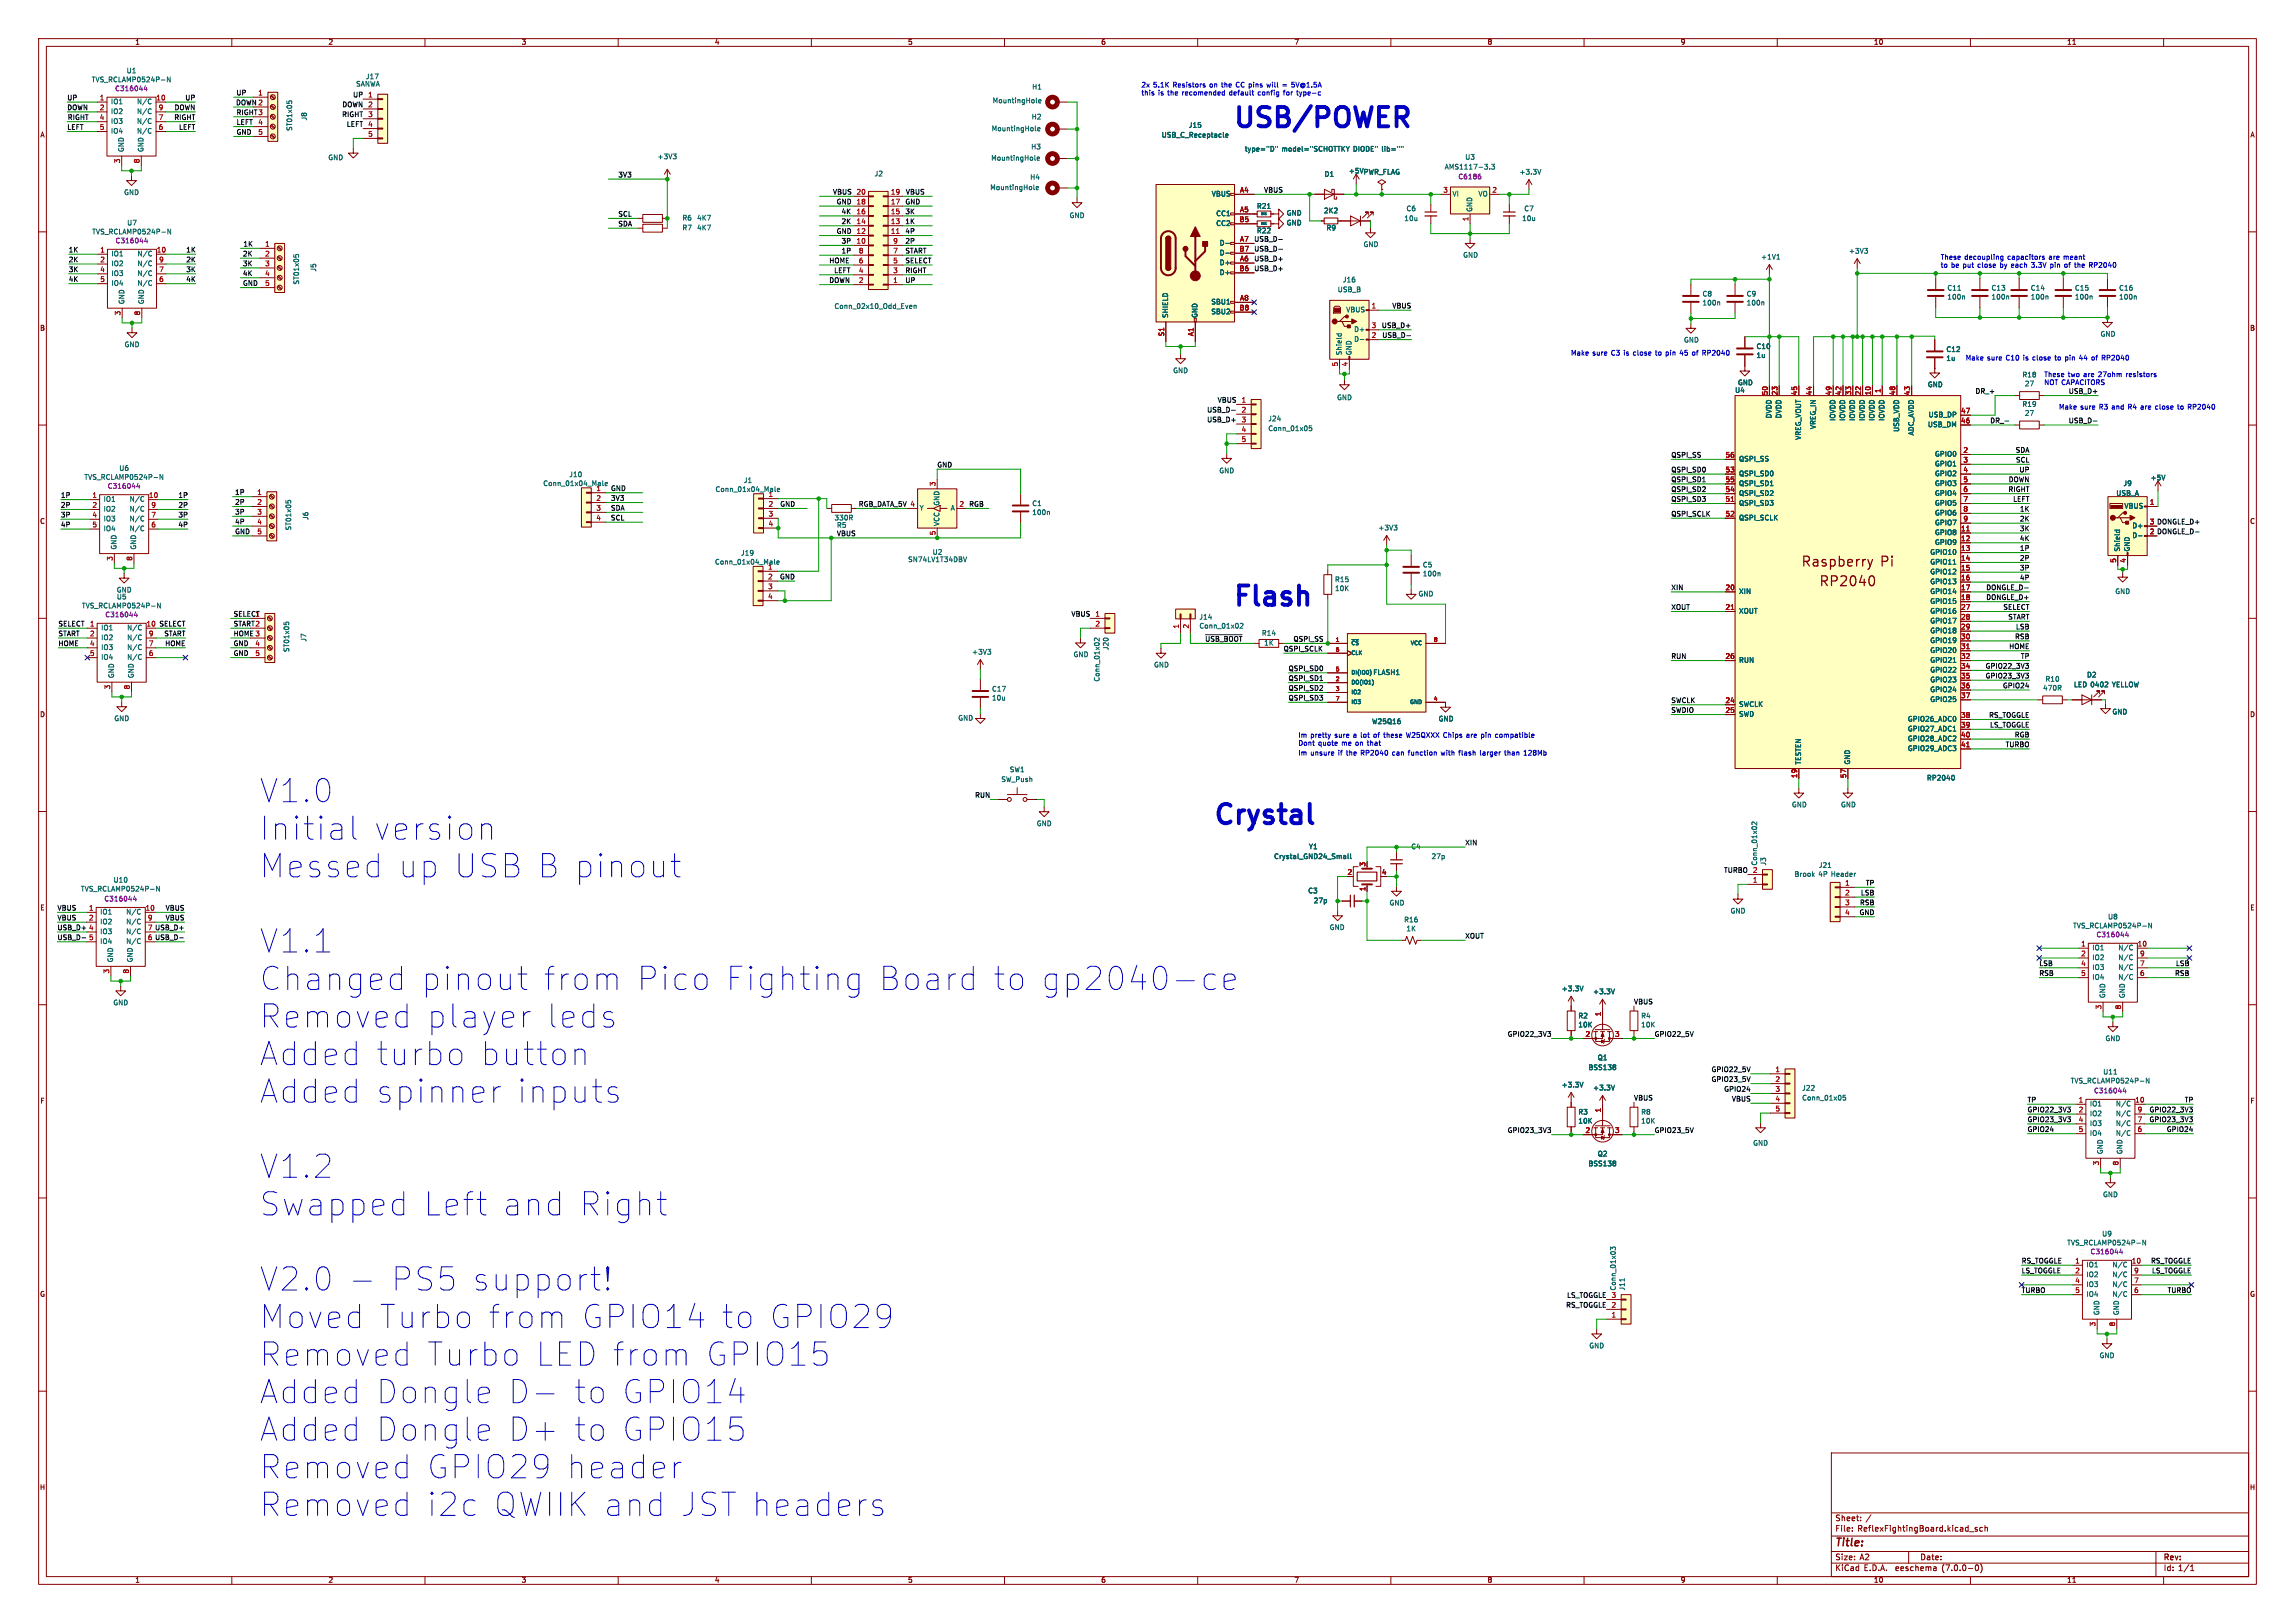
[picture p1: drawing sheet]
<svg xmlns="http://www.w3.org/2000/svg" width="594mm" height="420mm" viewBox="0 0 594 420" stroke-linecap="round" stroke-linejoin="round" font-family="sans-serif">
<defs><g id="words">
<g font-size="8.4" fill="#0000c2">
<text x="67.1" y="208.8">V1.0</text>
<text x="67.1" y="218.5">Initial</text>
<text x="95.8" y="218.5">version</text>
<text x="67.1" y="228.2">Messed up</text>
<text x="115.8" y="228.2">USB B pinout</text>
<text x="67.1" y="247.6">V1.1</text>
<text x="67.1" y="257.4">Changed</text>
<text x="108.1" y="257.4">pinout</text>
<text x="138.9" y="257.4">from</text>
<text x="162.3" y="257.4">Pico</text>
<text x="184.5" y="257.4">Fighting</text>
<text x="223.2" y="257.4">Board</text>
<text x="252" y="257.4">to gp2040-ce</text>
<text x="67.1" y="267.1">Removed</text>
<text x="109.6" y="267.1">player</text>
<text x="139.8" y="267.1">leds</text>
<text x="67.1" y="276.8">Added turbo</text>
<text x="122.6" y="276.8">button</text>
<text x="67.1" y="286.5">Added spinner</text>
<text x="132" y="286.5">inputs</text>
<text x="67.1" y="306">V1.2</text>
<text x="67.1" y="315.7">Swapped</text>
<text x="108.7" y="315.7">Left and Right</text>
<text x="67.1" y="335.1">V2.0 -</text>
<text x="99.5" y="335.1">PS5 support!</text>
<text x="67.1" y="344.8">Moved Turbo from</text>
<text x="148" y="344.8">GPIO14 to GPIO29</text>
<text x="67.1" y="354.6">Removed</text>
<text x="109.6" y="354.6">Turbo LED from</text>
<text x="179.3" y="354.6">GPIO15</text>
<text x="67.1" y="364.3">Added Dongle</text>
<text x="129.8" y="364.3">D-</text>
<text x="146" y="364.3">to GPIO14</text>
<text x="67.1" y="374">Added Dongle</text>
<text x="129.8" y="374">D+ to GPIO15</text>
<text x="67.1" y="383.7">Removed</text>
<text x="109.6" y="383.7">GPIO29 header</text>
<text x="67.1" y="393.4">Removed</text>
<text x="109.6" y="393.4">i2c QWIIK and JST headers</text>
</g>
<text font-size="7" fill="#006464" x="319.5" y="33.8">USB/POWER</text>
<g font-size="7" fill="#0000c2">
<text x="319.5" y="157.6">Flash</text>
<text x="314.5" y="214.1">Crystal</text>
</g>
<g font-size="3.5" fill="#840000">
<text x="466.1" y="147.2">Raspberry</text>
<text x="486.7" y="147.2">Pi</text>
<text x="470.8" y="152.3">RP2040</text>
</g>
<text font-size="2.8" fill="#840000" x="475" y="400.8">Title:</text>
<g font-size="2.1" fill="#840000">
<text x="475" y="393.9">Sheet:</text>
<text x="482.9" y="393.9">/</text>
<text x="475" y="396.6">File:</text>
<text x="480.8" y="396.6">ReflexFightingBoard.kicad_sch</text>
<text x="475" y="406.8">KiCad</text>
<text x="475" y="404">Size:</text>
<text x="481.3" y="404">A2</text>
<text x="482.4" y="406.8">E.D.A.</text>
<text x="490.7" y="406.8">eeschema</text>
<text x="497" y="404">Date:</text>
<text x="502.7" y="406.8">(7.0.0-0)</text>
<text x="560" y="404.2">Rev:</text>
<text x="560" y="406.8">Id: 1/1</text>
</g>
<g font-size="1.8" fill="#840000">
<text x="35" y="11.8">1</text>
<text x="85" y="11.8">2</text>
<text x="135" y="11.8">3</text>
<text x="185" y="11.8">4</text>
<text x="235" y="11.8">5</text>
<text x="285" y="11.8">6</text>
<text x="335" y="11.8">7</text>
<text x="385" y="11.8">8</text>
<text x="435" y="11.8">9</text>
<text x="485" y="11.8">10</text>
<text x="535" y="11.8">11</text>
<text x="10.4" y="35.8">A</text>
<text x="582.4" y="35.8">A</text>
<text x="10.3" y="85.8">B</text>
<text x="582.3" y="85.8">B</text>
<text x="10.3" y="135.8">C</text>
<text x="582.3" y="135.8">C</text>
<text x="10.3" y="185.8">D</text>
<text x="582.3" y="185.8">D</text>
<text x="10.4" y="235.8">E</text>
<text x="582.4" y="235.8">E</text>
<text x="10.4" y="285.8">F</text>
<text x="582.4" y="285.8">F</text>
<text x="10.3" y="335.8">G</text>
<text x="582.3" y="335.8">G</text>
<text x="10.3" y="385.8">H</text>
<text x="582.3" y="385.8">H</text>
<text x="35" y="409.8">1</text>
<text x="85" y="409.8">2</text>
<text x="135" y="409.8">3</text>
<text x="185" y="409.8">4</text>
<text x="235" y="409.8">5</text>
<text x="285" y="409.8">6</text>
<text x="335" y="409.8">7</text>
<text x="385" y="409.8">8</text>
<text x="435" y="409.8">9</text>
<text x="485" y="409.8">10</text>
<text x="535" y="409.8">11</text>
</g>
<g font-size="1.8" fill="#006464">
<text x="23.7" y="21.6">TVS_RCLAMP0524P-N</text>
<text x="32.7" y="19.2">U1</text>
<text x="92.1" y="22.7">SANWA</text>
<text x="94.6" y="20.8">J17</text>
<text x="267.1" y="23.4">H1</text>
<text x="28.7" y="27.2">IO1</text>
<text x="28.7" y="29.8">IO2</text>
<text x="35.3" y="27.2">N/C</text>
<text x="35.3" y="29.8">N/C</text>
<text x="256.9" y="27">MountingHole</text>
<text x="28.7" y="32.3">IO3</text>
<text x="28.7" y="34.9">IO4</text>
<text x="35.3" y="34.9">N/C</text>
<text x="35.3" y="32.3">N/C</text>
<text x="75.9" y="34" transform="rotate(-90 75.9 34)">ST01x05</text>
<text x="79.7" y="31.3" transform="rotate(-90 79.7 31.3)">J8</text>
<text x="256.6" y="34.2">MountingHole</text>
<text x="266.9" y="31.2">H2</text>
<text x="300.6" y="35.9">USB_C_Receptacle</text>
<text x="307.6" y="33.3">J15</text>
<text x="32.3" y="39.4" transform="rotate(-90 32.3 39.4)">GND</text>
<text x="37.4" y="39.4" transform="rotate(-90 37.4 39.4)">GND</text>
<text x="84.9" y="41.7">GND</text>
<text x="170.1" y="41.5">+3V3</text>
<text x="256.5" y="41.8">MountingHole</text>
<text x="266.8" y="38.9">H3</text>
<text x="322.1" y="39.5">type=&quot;D&quot;</text>
<text x="331.7" y="39.5">model=&quot;SCHOTTKY</text>
<text x="350.3" y="39.5">DIODE&quot;</text>
<text x="357.8" y="39.5">lib=&quot;&quot;</text>
<text x="379.2" y="41.6">U3</text>
<text x="226.3" y="45.9">J2</text>
<text x="266.6" y="46.8">H4</text>
<text x="342.8" y="46">D1</text>
<text x="349" y="45.2">+5V PWR_FLAG</text>
<text x="373.8" y="44.1">AMS1117-3.3</text>
<text x="393.2" y="45.5">+3.3V</text>
<text x="32" y="50.7">GND</text>
<text x="256.2" y="49.5">MountingHole</text>
<text x="313.5" y="51.1">VBUS</text>
<text x="375.9" y="51.1">VI</text>
<text x="382.5" y="51.1">VO</text>
<text x="32.8" y="58.6">U7</text>
<text x="176.5" y="57.3">R6</text>
<text x="176.5" y="59.9">R7</text>
<text x="180.3" y="57.3">4K7</text>
<text x="180.3" y="59.9">4K7</text>
<text x="276.8" y="56.7">GND</text>
<text x="314.6" y="56.2">CC1</text>
<text x="314.6" y="58.7">CC2</text>
<text x="325.2" y="54.3">R21</text>
<text x="333" y="58.6">GND</text>
<text x="333" y="56.1">GND</text>
<text x="342.6" y="55.5">2K2</text>
<text x="343.2" y="59.9">R9</text>
<text x="363.4" y="57.5">10u</text>
<text x="363.9" y="54.9">C6</text>
<text x="381.3" y="54.9" transform="rotate(-90 381.3 54.9)">GND</text>
<text x="393.9" y="57.5">10u</text>
<text x="394.4" y="54.9">C7</text>
<text x="23.8" y="60.9">TVS_RCLAMP0524P-N</text>
<text x="315.5" y="63.8">D-</text>
<text x="325.2" y="60.6">R22</text>
<text x="352.8" y="64.2">GND</text>
<text x="478.5" y="65.9">+3V3</text>
<text x="28.8" y="66.6">IO1</text>
<text x="28.8" y="69.2">IO2</text>
<text x="28.8" y="71.7">IO3</text>
<text x="35.4" y="66.6">N/C</text>
<text x="35.4" y="71.7">N/C</text>
<text x="35.4" y="69.2">N/C</text>
<text x="82.1" y="70.4" transform="rotate(-90 82.1 70.4)">J5</text>
<text x="315.5" y="68.9">D+</text>
<text x="315.5" y="71.4">D+</text>
<text x="315.5" y="66.4">D-</text>
<text x="378.6" y="66.9">GND</text>
<text x="455.7" y="67.4">+1V1</text>
<text x="28.8" y="74.2">IO4</text>
<text x="35.4" y="74.2">N/C</text>
<text x="77.7" y="73.7" transform="rotate(-90 77.7 73.7)">ST01x05</text>
<text x="346.2" y="75.9">USB_B</text>
<text x="347.5" y="73.3">J16</text>
<text x="440.6" y="77">C8</text>
<text x="452" y="77">C9</text>
<text x="503.9" y="75.5">C11</text>
<text x="503.9" y="77.8">100n</text>
<text x="515.4" y="75.5">C13</text>
<text x="515.4" y="77.8">100n</text>
<text x="525.5" y="75.5">C14</text>
<text x="525.5" y="77.8">100n</text>
<text x="537" y="75.5">C15</text>
<text x="537" y="77.8">100n</text>
<text x="548.4" y="75.5">C16</text>
<text x="548.4" y="77.8">100n</text>
<text x="32.4" y="78.7" transform="rotate(-90 32.4 78.7)">GND</text>
<text x="37.5" y="78.7" transform="rotate(-90 37.5 78.7)">GND</text>
<text x="215.9" y="80.2">Conn_02x10_Odd_Even</text>
<text x="302.6" y="82.3" transform="rotate(-90 302.6 82.3)">SHIELD</text>
<text x="310.2" y="82.3" transform="rotate(-90 310.2 82.3)">GND</text>
<text x="313.4" y="79.1">SBU1</text>
<text x="313.4" y="81.6">SBU2</text>
<text x="348.3" y="81.1">VBUS</text>
<text x="440.6" y="79.3">100n</text>
<text x="452" y="79.3">100n</text>
<text x="350.3" y="88.7">D-</text>
<text x="350.3" y="86.2">D+</text>
<text x="435.8" y="88.9">GND</text>
<text x="543.6" y="87.4">GND</text>
<text x="32.2" y="90.1">GND</text>
<text x="347.5" y="91.9" transform="rotate(-90 347.5 91.9)">Shield</text>
<text x="350.1" y="91.9" transform="rotate(-90 350.1 91.9)">GND</text>
<text x="454.5" y="90.6">C10</text>
<text x="454.5" y="92.9">1u</text>
<text x="503.7" y="91.4">C12</text>
<text x="503.7" y="93.7">1u</text>
<text x="303.6" y="96.8">GND</text>
<text x="449" y="101.9">U4</text>
<text x="449.7" y="100">GND</text>
<text x="498.9" y="100.5">GND</text>
<text x="523.4" y="97.9">R18</text>
<text x="524" y="100.2">27</text>
<text x="346" y="103.8">GND</text>
<text x="523.4" y="105.5">R19</text>
<text x="524" y="107.9">27</text>
<text x="328.2" y="109.3">J24</text>
<text x="328.2" y="111.8">Conn_01x05</text>
<text x="458.8" y="108.4" transform="rotate(-90 458.8 108.4)">DVDD</text>
<text x="461.3" y="108.4" transform="rotate(-90 461.3 108.4)">DVDD</text>
<text x="466.4" y="114" transform="rotate(-90 466.4 114)">VREG_VOUT</text>
<text x="470.2" y="111.2" transform="rotate(-90 470.2 111.2)">VREG_IN</text>
<text x="475.3" y="109.1" transform="rotate(-90 475.3 109.1)">IOVDD</text>
<text x="477.8" y="109.1" transform="rotate(-90 477.8 109.1)">IOVDD</text>
<text x="480.4" y="109.1" transform="rotate(-90 480.4 109.1)">IOVDD</text>
<text x="482.9" y="109.1" transform="rotate(-90 482.9 109.1)">IOVDD</text>
<text x="485.5" y="109.1" transform="rotate(-90 485.5 109.1)">IOVDD</text>
<text x="488" y="109.1" transform="rotate(-90 488 109.1)">IOVDD</text>
<text x="491.8" y="111.9" transform="rotate(-90 491.8 111.9)">USB_VDD</text>
<text x="495.6" y="112.8" transform="rotate(-90 495.6 112.8)">ADC_AVDD</text>
<text x="498.9" y="110.8">USB_DM</text>
<text x="499" y="108.3">USB_DP</text>
<text x="450.1" y="119.7">QSPI_SS</text>
<text x="500.7" y="118.4">GPIO0</text>
<text x="21.8" y="124.4">TVS_RCLAMP0524P-N</text>
<text x="30.8" y="122.1">U6</text>
<text x="147.3" y="123.7">J10</text>
<text x="192.4" y="125.3">J1</text>
<text x="315.5" y="122.7">GND</text>
<text x="450.1" y="123.5">QSPI_SD0</text>
<text x="500.7" y="121">GPIO1</text>
<text x="500.7" y="123.5">GPIO2</text>
<text x="556.5" y="124.6">+5V</text>
<text x="26.8" y="130.1">IO1</text>
<text x="33.4" y="130.1">N/C</text>
<text x="140.5" y="126">Conn_01x04_Male</text>
<text x="154.3" y="127.3">1</text>
<text x="185.1" y="127.6">Conn_01x04_Male</text>
<text x="198.8" y="128.8">1</text>
<text x="243.4" y="131" transform="rotate(-90 243.4 131)">GND</text>
<text x="267.1" y="131.2">C1</text>
<text x="450.1" y="131.1">QSPI_SD3</text>
<text x="450.1" y="128.6">QSPI_SD2</text>
<text x="450.1" y="126">QSPI_SD1</text>
<text x="500.7" y="126">GPIO3</text>
<text x="500.7" y="128.6">GPIO4</text>
<text x="500.7" y="131.1">GPIO5</text>
<text x="547.7" y="128.6">USB_A</text>
<text x="549.5" y="126">J9</text>
<text x="549.7" y="131.9">VBUS</text>
<text x="26.8" y="132.7">IO2</text>
<text x="26.8" y="135.2">IO3</text>
<text x="26.8" y="137.7">IO4</text>
<text x="33.4" y="137.7">N/C</text>
<text x="33.4" y="135.2">N/C</text>
<text x="33.4" y="132.7">N/C</text>
<text x="75.6" y="137.3" transform="rotate(-90 75.6 137.3)">ST01x05</text>
<text x="80.1" y="134.6" transform="rotate(-90 80.1 134.6)">J6</text>
<text x="215.9" y="134.9">330R</text>
<text x="238" y="132.4">Y</text>
<text x="243.4" y="136.1" transform="rotate(-90 243.4 136.1)">VCC</text>
<text x="245.9" y="132.4">A</text>
<text x="267.1" y="133.5">100n</text>
<text x="356.7" y="137.5">+3V3</text>
<text x="450.1" y="134.9">QSPI_SCLK</text>
<text x="500.7" y="133.7">GPIO6</text>
<text x="500.7" y="136.2">GPIO7</text>
<text x="551.8" y="137">D+</text>
<text x="30.4" y="142.2" transform="rotate(-90 30.4 142.2)">GND</text>
<text x="35.5" y="142.2" transform="rotate(-90 35.5 142.2)">GND</text>
<text x="241.3" y="143.8">U2</text>
<text x="499.5" y="143.8">GPIO10</text>
<text x="500.7" y="138.7">GPIO8</text>
<text x="500.7" y="141.3">GPIO9</text>
<text x="549" y="142.7" transform="rotate(-90 549 142.7)">Shield</text>
<text x="551.5" y="142.7" transform="rotate(-90 551.5 142.7)">GND</text>
<text x="551.8" y="139.5">D-</text>
<text x="185" y="146.4">Conn_01x04_Male</text>
<text x="191.7" y="144.1">J19</text>
<text x="198.7" y="147.6">1</text>
<text x="235" y="145.7">SN74LV1T34DBV</text>
<text x="368.2" y="147.1">C5</text>
<text x="368.2" y="149.4">100n</text>
<text x="499.5" y="146.4">GPIO11</text>
<text x="499.5" y="148.9">GPIO12</text>
<text x="30.1" y="153.6">GND</text>
<text x="30.2" y="155.4">U5</text>
<text x="345.4" y="150.9">R15</text>
<text x="345.4" y="153.2">10K</text>
<text x="367.1" y="154.6">GND</text>
<text x="450.1" y="154">XIN</text>
<text x="499.5" y="151.4">GPIO13</text>
<text x="499.5" y="154">GPIO14</text>
<text x="547.4" y="154">GND</text>
<text x="21.1" y="157.7">TVS_RCLAMP0524P-N</text>
<text x="310.3" y="160.6">J14</text>
<text x="450.1" y="159.1">XOUT</text>
<text x="499.5" y="156.5">GPIO15</text>
<text x="499.5" y="159.1">GPIO16</text>
<text x="499.5" y="161.6">GPIO17</text>
<text x="26.2" y="163.4">IO1</text>
<text x="26.2" y="165.9">IO2</text>
<text x="32.8" y="163.4">N/C</text>
<text x="32.8" y="165.9">N/C</text>
<text x="79.6" y="166.1" transform="rotate(-90 79.6 166.1)">J7</text>
<text x="310.3" y="162.9">Conn_01x02</text>
<text x="326.5" y="164.8">R14</text>
<text x="327.1" y="167.3">1K</text>
<text x="499.5" y="164.1">GPIO18</text>
<text x="499.5" y="166.7">GPIO19</text>
<text x="26.2" y="168.5">IO3</text>
<text x="26.2" y="171">IO4</text>
<text x="32.8" y="171">N/C</text>
<text x="32.8" y="168.5">N/C</text>
<text x="75.1" y="168.8" transform="rotate(-90 75.1 168.8)">ST01x05</text>
<text x="251.5" y="169.7">+3V3</text>
<text x="277.8" y="170.3">GND</text>
<text x="287.2" y="168.3" transform="rotate(-90 287.2 168.3)">J20</text>
<text x="298.6" y="173">GND</text>
<text x="450.1" y="171.8">RUN</text>
<text x="499.5" y="169.2">GPIO20</text>
<text x="499.5" y="171.8">GPIO21</text>
<text x="29.8" y="175.5" transform="rotate(-90 29.8 175.5)">GND</text>
<text x="34.9" y="175.5" transform="rotate(-90 34.9 175.5)">GND</text>
<text x="256.7" y="179.2">C17</text>
<text x="284.9" y="176.5" transform="rotate(-90 284.9 176.5)">Conn_01x02</text>
<text x="355.4" y="174.9">FLASH1</text>
<text x="499.5" y="174.3">GPIO22</text>
<text x="499.5" y="176.8">GPIO23</text>
<text x="499.5" y="179.4">GPIO24</text>
<text x="528.7" y="179">470R</text>
<text x="529.3" y="176.7">R10</text>
<text x="536.7" y="178.1">LED 0402</text>
<text x="540.1" y="175.6">D2</text>
<text x="546.8" y="178.1">YELLOW</text>
<text x="256.7" y="181.5">10u</text>
<text x="450.1" y="183.2">SWCLK</text>
<text x="450.1" y="185.7">SWD</text>
<text x="499.5" y="181.9">GPIO25</text>
<text x="546.7" y="185.2">GND</text>
<text x="29.5" y="186.9">GND</text>
<text x="247.9" y="186.8">GND</text>
<text x="355" y="187.6">W25Q16</text>
<text x="372.3" y="187">GND</text>
<text x="493.6" y="187">GPIO26_ADC0</text>
<text x="493.6" y="189.5">GPIO27_ADC1</text>
<text x="466.4" y="197.9" transform="rotate(-90 466.4 197.9)">TESTEN</text>
<text x="479.1" y="197.9" transform="rotate(-90 479.1 197.9)">GND</text>
<text x="493.6" y="192.1">GPIO28_ADC2</text>
<text x="493.6" y="194.6">GPIO29_ADC3</text>
<text x="259.1" y="202.6">SW_Push</text>
<text x="261.3" y="200.1">SW1</text>
<text x="498.7" y="202.2">RP2040</text>
<text x="463.7" y="209.2">GND</text>
<text x="476.4" y="209.2">GND</text>
<text x="268.3" y="214.1">GND</text>
<text x="338.7" y="220">Y1</text>
<text x="365.2" y="220">C4</text>
<text x="329.7" y="222.6">Crystal_GND24_Small</text>
<text x="370.4" y="222.6">27p</text>
<text x="455.1" y="224.1" transform="rotate(-90 455.1 224.1)">Conn_01x02</text>
<text x="457.4" y="224.1" transform="rotate(-90 457.4 224.1)">J3</text>
<text x="464.4" y="227.2">Brook</text>
<text x="470.7" y="227.2">4P Header</text>
<text x="470.7" y="224.9">J21</text>
<text x="20.9" y="231">TVS_RCLAMP0524P-N</text>
<text x="29.3" y="228.7">U10</text>
<text x="338.5" y="231.5">C3</text>
<text x="340" y="234">27p</text>
<text x="25.9" y="236.9">IO1</text>
<text x="25.9" y="239.5">IO2</text>
<text x="32.5" y="236.9">N/C</text>
<text x="32.5" y="239.5">N/C</text>
<text x="359.6" y="234.6">GND</text>
<text x="363.3" y="239">R16</text>
<text x="447.8" y="236.7">GND</text>
<text x="545.5" y="238.2">U8</text>
<text x="25.9" y="242">IO3</text>
<text x="25.9" y="244.5">IO4</text>
<text x="32.5" y="244.5">N/C</text>
<text x="32.5" y="242">N/C</text>
<text x="344.1" y="240.9">GND</text>
<text x="363.9" y="241.3">1K</text>
<text x="536.5" y="240.5">TVS_RCLAMP0524P-N</text>
<text x="29.5" y="249" transform="rotate(-90 29.5 249)">GND</text>
<text x="34.6" y="249" transform="rotate(-90 34.6 249)">GND</text>
<text x="541.5" y="246.2">IO1</text>
<text x="541.5" y="248.7">IO2</text>
<text x="541.5" y="251.3">IO3</text>
<text x="548.1" y="246.2">N/C</text>
<text x="548.1" y="251.3">N/C</text>
<text x="548.1" y="248.7">N/C</text>
<text x="404.1" y="256.8">+3.3V</text>
<text x="412.3" y="257.5">+3.3V</text>
<text x="541.5" y="253.8">IO4</text>
<text x="548.1" y="253.8">N/C</text>
<text x="29.2" y="260.4">GND</text>
<text x="408.4" y="263.8">R2</text>
<text x="424.7" y="263.8">R4</text>
<text x="545.1" y="258.3" transform="rotate(-90 545.1 258.3)">GND</text>
<text x="550.2" y="258.3" transform="rotate(-90 550.2 258.3)">GND</text>
<text x="408.4" y="266.1">10K</text>
<text x="424.7" y="266.1">10K</text>
<text x="544.9" y="269.7">GND</text>
<text x="413.4" y="274.6">Q1</text>
<text x="404.1" y="281.7">+3.3V</text>
<text x="411.1" y="277.2">BSS138</text>
<text x="535.9" y="280.6">TVS_RCLAMP0524P-N</text>
<text x="544.3" y="278.3">U11</text>
<text x="412.3" y="282.4">+3.3V</text>
<text x="466.4" y="282.5">J22</text>
<text x="466.4" y="285.1">Conn_01x05</text>
<text x="540.9" y="286.6">IO1</text>
<text x="547.5" y="286.6">N/C</text>
<text x="408.4" y="288.7">R3</text>
<text x="408.4" y="291">10K</text>
<text x="424.7" y="288.7">R8</text>
<text x="424.7" y="291">10K</text>
<text x="540.9" y="289.1">IO2</text>
<text x="540.9" y="291.7">IO3</text>
<text x="547.5" y="291.7">N/C</text>
<text x="547.5" y="289.1">N/C</text>
<text x="413.4" y="299.5">Q2</text>
<text x="453.7" y="296.7">GND</text>
<text x="540.9" y="294.2">IO4</text>
<text x="544.5" y="298.7" transform="rotate(-90 544.5 298.7)">GND</text>
<text x="547.5" y="294.2">N/C</text>
<text x="549.6" y="298.7" transform="rotate(-90 549.6 298.7)">GND</text>
<text x="411.1" y="302.1">BSS138</text>
<text x="544.2" y="310.1">GND</text>
<text x="535" y="322.5">TVS_RCLAMP0524P-N</text>
<text x="544" y="320.2">U9</text>
<text x="540" y="328.2">IO1</text>
<text x="546.6" y="328.2">N/C</text>
<text x="418.5" y="334.1" transform="rotate(-90 418.5 334.1)">Conn_01x03</text>
<text x="420.8" y="334.1" transform="rotate(-90 420.8 334.1)">J11</text>
<text x="540" y="330.8">IO2</text>
<text x="540" y="333.3">IO3</text>
<text x="540" y="335.9">IO4</text>
<text x="546.6" y="335.9">N/C</text>
<text x="546.6" y="333.3">N/C</text>
<text x="546.6" y="330.8">N/C</text>
<text x="543.6" y="340.4" transform="rotate(-90 543.6 340.4)">GND</text>
<text x="548.7" y="340.4" transform="rotate(-90 548.7 340.4)">GND</text>
<text x="411.3" y="349.2">GND</text>
<text x="543.3" y="351.7">GND</text>
</g>
<g font-size="1.8" fill="#840084">
<text x="29.7" y="23.9">C316044</text>
<text x="377.4" y="46.7">C6186</text>
<text x="29.8" y="63.2">C316044</text>
<text x="27.8" y="126.7">C316044</text>
<text x="27.2" y="160">C316044</text>
<text x="26.9" y="233.5">C316044</text>
<text x="542.5" y="242.8">C316044</text>
<text x="541.9" y="283.2">C316044</text>
<text x="541" y="324.9">C316044</text>
</g>
<g font-size="1.8" fill="#0000c2">
<text x="295.4" y="22.8">2x</text>
<text x="298.5" y="22.8">5.1K</text>
<text x="303.7" y="22.8">Resistors</text>
<text x="313.3" y="22.8">on the</text>
<text x="320.3" y="22.8">CC pins</text>
<text x="328.6" y="22.8">will</text>
<text x="335.2" y="22.8">5V@1.5A</text>
<text x="295.4" y="24.9">this</text>
<text x="299.8" y="24.9">is</text>
<text x="302.3" y="24.9">the</text>
<text x="306.2" y="24.9">recomended</text>
<text x="318.5" y="24.9">default</text>
<text x="326" y="24.9">config</text>
<text x="332.8" y="24.9">for</text>
<text x="336.3" y="24.9">type-c</text>
<text x="502.3" y="67.4">These</text>
<text x="502.3" y="69.5">to</text>
<text x="505" y="69.5">be put</text>
<text x="508.5" y="67.4">decoupling</text>
<text x="512.1" y="69.5">close</text>
<text x="518" y="69.5">by each</text>
<text x="519.7" y="67.4">capacitors</text>
<text x="526.4" y="69.5">3.3V</text>
<text x="530.5" y="67.4">are</text>
<text x="531.4" y="69.5">pin</text>
<text x="534.4" y="67.4">meant</text>
<text x="535.2" y="69.5">of</text>
<text x="537.9" y="69.5">the</text>
<text x="541.8" y="69.5">RP2040</text>
<text x="406.5" y="92.2">Make</text>
<text x="412.1" y="92.2">sure</text>
<text x="417" y="92.2">C3 is</text>
<text x="422.9" y="92.2">close</text>
<text x="428.8" y="92.2">to</text>
<text x="431.6" y="92.2">pin</text>
<text x="435.4" y="92.2">45</text>
<text x="438.7" y="92.2">of</text>
<text x="441.4" y="92.2">RP2040</text>
<text x="508.8" y="93.5">Make</text>
<text x="514.4" y="93.5">sure</text>
<text x="519.3" y="93.5">C10</text>
<text x="523.9" y="93.5">is</text>
<text x="526.4" y="93.5">close</text>
<text x="532.3" y="93.5">to</text>
<text x="535.1" y="93.5">pin</text>
<text x="538.9" y="93.5">44</text>
<text x="542.2" y="93.5">of</text>
<text x="544.9" y="93.5">RP2040</text>
<text x="529.1" y="97.8">These</text>
<text x="529.1" y="99.8">NOT CAPACITORS</text>
<text x="535.3" y="97.8">two</text>
<text x="539.4" y="97.8">are</text>
<text x="543.3" y="97.8">27ohm</text>
<text x="550.6" y="97.8">resistors</text>
<text x="532.9" y="106.2">Make</text>
<text x="538.5" y="106.2">sure</text>
<text x="543.4" y="106.2">R3 and</text>
<text x="551.1" y="106.2">R4 are</text>
<text x="558.4" y="106.2">close</text>
<text x="564.3" y="106.2">to</text>
<text x="567.1" y="106.2">RP2040</text>
<text x="336" y="191.1">Im pretty</text>
<text x="345.6" y="191.1">sure</text>
<text x="350.5" y="191.1">a lot</text>
<text x="356" y="191.1">of</text>
<text x="358.7" y="191.1">these</text>
<text x="364.7" y="191.1">W25QXXX Chips</text>
<text x="380.5" y="191.1">are</text>
<text x="384.4" y="191.1">pin</text>
<text x="388.2" y="191.1">compatible</text>
<text x="336" y="193.2">Dont</text>
<text x="336" y="195.7">Im unsure</text>
<text x="341.2" y="193.2">quote</text>
<text x="346.5" y="195.7">if</text>
<text x="347.4" y="193.2">me on that</text>
<text x="348.7" y="195.7">the</text>
<text x="352.5" y="195.7">RP2040</text>
<text x="360.8" y="195.7">can</text>
<text x="365.1" y="195.7">function</text>
<text x="373.7" y="195.7">with</text>
<text x="378.4" y="195.7">flash</text>
<text x="384" y="195.7">larger</text>
<text x="390.5" y="195.7">than</text>
<text x="395.6" y="195.7">128Mb</text>
</g>
<g font-size="1.8" fill="#0f0f0f">
<text x="17.4" y="28.7">DOWN</text>
<text x="17.4" y="26.2">UP</text>
<text x="45" y="28.7">DOWN</text>
<text x="47.8" y="26.2">UP</text>
<text x="61.1" y="27.4">DOWN2</text>
<text x="61.2" y="24.9">UP</text>
<text x="61.2" y="30">RIGHT3</text>
<text x="88.5" y="27.9">DOWN 2</text>
<text x="91.3" y="25.4">UP</text>
<text x="17.4" y="33.8">LEFT</text>
<text x="17.5" y="31.2">RIGHT</text>
<text x="45" y="31.2">RIGHT</text>
<text x="46.2" y="33.8">LEFT</text>
<text x="61.2" y="32.5">LEFT 4</text>
<text x="61.2" y="35">GND</text>
<text x="88.4" y="30.5">RIGHT</text>
<text x="89.6" y="33">LEFT</text>
<text x="160" y="46.1">3V3</text>
<text x="215.4" y="50.5">VBUS</text>
<text x="216.5" y="53.1">GND 18</text>
<text x="234.3" y="53.1">GND</text>
<text x="234.4" y="50.5">VBUS</text>
<text x="327.2" y="50">VBUS</text>
<text x="160" y="56.3">SCL</text>
<text x="160" y="58.8">SDA</text>
<text x="217.8" y="55.6">4K</text>
<text x="217.8" y="58.2">2K</text>
<text x="234.3" y="55.6">3K</text>
<text x="234.3" y="58.2">1K</text>
<text x="17.8" y="65.5">1K</text>
<text x="48.1" y="65.5">1K</text>
<text x="63" y="64">1K</text>
<text x="216.5" y="60.7">GND 12</text>
<text x="217.8" y="63.2">3P</text>
<text x="217.8" y="65.8">1P</text>
<text x="234.3" y="63.2">2P</text>
<text x="234.3" y="60.7">4P</text>
<text x="234.3" y="65.8">START</text>
<text x="324.6" y="65.3">USB_D-</text>
<text x="324.6" y="62.7">USB_D-</text>
<text x="17.8" y="70.6">3K</text>
<text x="17.8" y="68.1">2K</text>
<text x="48.1" y="70.6">3K</text>
<text x="48.1" y="68.1">2K</text>
<text x="62.9" y="66.5">2K</text>
<text x="62.9" y="69.1">3K</text>
<text x="62.9" y="71.6">4K</text>
<text x="214.6" y="68.3">HOME</text>
<text x="215.9" y="70.9">LEFT</text>
<text x="234.3" y="68.3">SELECT</text>
<text x="234.3" y="70.9">RIGHT</text>
<text x="324.6" y="67.8">USB_D+</text>
<text x="324.6" y="70.4">USB_D+</text>
<text x="17.8" y="73.1">4K</text>
<text x="48.1" y="73.1">4K</text>
<text x="62.9" y="74.2">GND</text>
<text x="214.6" y="73.4">DOWN</text>
<text x="234.3" y="73.4">UP</text>
<text x="360.2" y="80">VBUS</text>
<text x="357.5" y="85.1">USB_D+</text>
<text x="357.6" y="87.6">USB_D-</text>
<text x="312.3" y="106.9">USB_D-</text>
<text x="315" y="104.4">VBUS</text>
<text x="511.2" y="102.1">DR_+</text>
<text x="535.3" y="102.1">USB_D+</text>
<text x="312.3" y="109.5">USB_D+</text>
<text x="515" y="109.7">DR_-</text>
<text x="535.3" y="109.7">USB_D-</text>
<text x="432.6" y="118.6">QSPI_SS</text>
<text x="521.6" y="117.3">SDA</text>
<text x="521.6" y="119.9">SCL</text>
<text x="242.6" y="121.2">GND</text>
<text x="432.6" y="122.4">QSPI_SD0</text>
<text x="432.6" y="125">QSPI_SD1</text>
<text x="519.8" y="125">DOWN</text>
<text x="522.5" y="122.4">UP</text>
<text x="15.7" y="129">1P</text>
<text x="15.7" y="131.6">2P</text>
<text x="46" y="131.6">2P</text>
<text x="46" y="129">1P</text>
<text x="60.8" y="128.3">1P</text>
<text x="60.8" y="130.8">2P</text>
<text x="158.1" y="127.2">GND</text>
<text x="158.1" y="129.8">3V3</text>
<text x="201.9" y="131.3">GND</text>
<text x="222.2" y="131.3">RGB_DATA_5V 4</text>
<text x="250.8" y="131.3">RGB</text>
<text x="432.6" y="130">QSPI_SD3</text>
<text x="432.6" y="127.5">QSPI_SD2</text>
<text x="519.7" y="127.5">RIGHT</text>
<text x="520.9" y="130">LEFT</text>
<text x="15.7" y="136.6">4P</text>
<text x="15.7" y="134.1">3P</text>
<text x="46" y="136.6">4P</text>
<text x="46" y="134.1">3P</text>
<text x="60.8" y="133.3">3P</text>
<text x="60.8" y="135.9">4P</text>
<text x="158.1" y="132.3">SDA</text>
<text x="158.1" y="134.9">SCL</text>
<text x="216.5" y="136.8">R5</text>
<text x="432.6" y="133.9">QSPI_SCLK</text>
<text x="522.7" y="135.1">2K</text>
<text x="522.7" y="137.7">3K</text>
<text x="522.7" y="132.6">1K</text>
<text x="556.4" y="135.9">3 DONGLE_D+</text>
<text x="60.8" y="138.4">GND</text>
<text x="216.5" y="138.9">VBUS</text>
<text x="522.7" y="142.7">1P</text>
<text x="522.7" y="140.2">4K</text>
<text x="556.4" y="138.4">2 DONGLE_D-</text>
<text x="522.7" y="145.3">2P</text>
<text x="522.7" y="147.8">3P</text>
<text x="201.7" y="150.1">GND</text>
<text x="432.6" y="152.9">XIN</text>
<text x="514" y="152.9">DONGLE_D-</text>
<text x="514" y="155.4">DONGLE_D+</text>
<text x="522.7" y="150.4">4P</text>
<text x="60.5" y="159.8">SELECT</text>
<text x="66" y="159.8">1</text>
<text x="277.2" y="159.8">VBUS</text>
<text x="432.6" y="158">XOUT</text>
<text x="518.4" y="158">SELECT</text>
<text x="519.6" y="160.5">START</text>
<text x="15.1" y="162.3">SELECT 1</text>
<text x="15.1" y="164.8">START</text>
<text x="15.1" y="167.4">HOME</text>
<text x="41.1" y="162.3">SELECT</text>
<text x="42.4" y="164.8">START</text>
<text x="42.6" y="167.4">HOME</text>
<text x="60.5" y="164.8">HOME3</text>
<text x="60.5" y="162.3">START2</text>
<text x="60.5" y="167.4">GND</text>
<text x="311.9" y="166.2">~{USB_BOOT}</text>
<text x="334.8" y="166.2">QSPI_SS</text>
<text x="521.4" y="165.6">RSB</text>
<text x="521.6" y="163.1">LSB</text>
<text x="60.5" y="169.9">GND</text>
<text x="332.2" y="168.8">QSPI_SCLK</text>
<text x="333.5" y="173.9">QSPI_SD0</text>
<text x="432.6" y="170.7">RUN</text>
<text x="513.8" y="173.2">GPIO22_3V3</text>
<text x="519.9" y="168.1">HOME</text>
<text x="522.9" y="170.7">TP</text>
<text x="333.5" y="178.9">QSPI_SD2</text>
<text x="333.5" y="176.4">QSPI_SD1</text>
<text x="513.8" y="175.8">GPIO23_3V3</text>
<text x="518.3" y="178.3">GPIO24</text>
<text x="333.5" y="181.5">QSPI_SD3</text>
<text x="432.6" y="182.1">SWCLK</text>
<text x="432.6" y="184.7">SWDIO</text>
<text x="514.7" y="185.9">RS_TOGGLE</text>
<text x="514.9" y="188.5">LS_TOGGLE</text>
<text x="521.3" y="191">RGB</text>
<text x="519" y="193.5">TURBO</text>
<text x="252.2" y="206.6">RUN</text>
<text x="379.2" y="218.9">XIN</text>
<text x="446.1" y="226.1">TURBO</text>
<text x="481.5" y="231.9">LSB</text>
<text x="482.8" y="229.4">TP</text>
<text x="14.9" y="235.8">VBUS</text>
<text x="14.9" y="238.4">VBUS</text>
<text x="42.7" y="235.8">VBUS</text>
<text x="42.7" y="238.4">VBUS</text>
<text x="481.1" y="237">GND</text>
<text x="481.3" y="234.4">RSB</text>
<text x="14.9" y="240.9">USB_D+ 4</text>
<text x="14.9" y="243.5">USB_D-</text>
<text x="38.2" y="243.5">6 USB_D-</text>
<text x="38.2" y="240.9">7 USB_D+</text>
<text x="379.2" y="243.1">XOUT</text>
<text x="527.8" y="250.2">LSB</text>
<text x="563" y="250.2">LSB</text>
<text x="527.8" y="252.7">RSB</text>
<text x="562.8" y="252.7">RSB</text>
<text x="422.9" y="260.1">VBUS</text>
<text x="390.1" y="268.5">GPIO22_3V3</text>
<text x="428.2" y="268.5">GPIO22_5V</text>
<text x="442.8" y="277.6">GPIO22_5V</text>
<text x="442.8" y="280.2">GPIO23_5V</text>
<text x="422.9" y="285">VBUS</text>
<text x="446.1" y="282.7">GPIO24</text>
<text x="448.1" y="285.2">VBUS</text>
<text x="524.8" y="285.5">TP</text>
<text x="565.3" y="285.5">TP</text>
<text x="390.1" y="293.4">GPIO23_3V3</text>
<text x="428.2" y="293.4">GPIO23_5V</text>
<text x="524.8" y="293.1">GPIO24</text>
<text x="524.8" y="288">GPIO22_3V3</text>
<text x="524.8" y="290.6">GPIO23_3V3</text>
<text x="556.2" y="290.6">GPIO23_3V3</text>
<text x="556.2" y="288">GPIO22_3V3</text>
<text x="560.7" y="293.1">GPIO24</text>
<text x="523.2" y="329.7">LS_TOGGLE</text>
<text x="523.2" y="327.1">RS_TOGGLE</text>
<text x="556.6" y="327.1">RS_TOGGLE</text>
<text x="556.8" y="329.7">LS_TOGGLE</text>
<text x="523.2" y="334.8">TURBO</text>
<text x="560.9" y="334.8">TURBO</text>
<text x="405.2" y="338.6">RS_TOGGLE 2</text>
<text x="405.5" y="336">LS_TOGGLE 3</text>
</g>
<g font-size="1.8" fill="#a90000">
<text x="25.7" y="26.2">1</text>
<text x="25.7" y="28.7">2</text>
<text x="40.4" y="26.2">10</text>
<text x="41" y="28.7">9</text>
<text x="66.8" y="24.9">1</text>
<text x="95.2" y="25.4">1</text>
<text x="25.7" y="31.2">4</text>
<text x="25.7" y="33.8">5</text>
<text x="41" y="33.8">6</text>
<text x="41" y="31.2">7</text>
<text x="66.8" y="35.1">5</text>
<text x="95.2" y="30.5">3</text>
<text x="95.2" y="33">4</text>
<text x="95.2" y="35.6">5</text>
<text x="31.2" y="42.3" transform="rotate(-90 31.2 42.3)">3</text>
<text x="36.3" y="42.3" transform="rotate(-90 36.3 42.3)">8</text>
<text x="221.6" y="50.5">20</text>
<text x="230.5" y="53.1">17</text>
<text x="230.5" y="50.5">19</text>
<text x="320.9" y="50">A4</text>
<text x="373.5" y="50">3</text>
<text x="386.2" y="50">2</text>
<text x="221.6" y="58.2">14</text>
<text x="221.6" y="55.6">16</text>
<text x="230.5" y="58.2">13</text>
<text x="230.5" y="55.6">15</text>
<text x="320.8" y="57.7">B5</text>
<text x="320.9" y="55.1">A5</text>
<text x="380.2" y="57.3" transform="rotate(-90 380.2 57.3)">1</text>
<text x="25.9" y="65.5">1</text>
<text x="40.5" y="65.5">10</text>
<text x="68.5" y="64">1</text>
<text x="221.6" y="63.2">10</text>
<text x="222.2" y="65.8">8</text>
<text x="230.5" y="60.7">11</text>
<text x="231.1" y="65.8">7</text>
<text x="231.1" y="63.2">9</text>
<text x="320.8" y="65.3">B7</text>
<text x="320.9" y="62.7">A7</text>
<text x="25.9" y="68.1">2</text>
<text x="25.9" y="70.6">4</text>
<text x="41.1" y="70.6">7</text>
<text x="41.1" y="68.1">9</text>
<text x="68.5" y="66.5">2</text>
<text x="68.5" y="69.1">3</text>
<text x="68.5" y="71.6">4</text>
<text x="222.2" y="70.9">4</text>
<text x="222.2" y="68.3">6</text>
<text x="231.1" y="70.9">3</text>
<text x="231.1" y="68.3">5</text>
<text x="320.8" y="70.4">B6</text>
<text x="320.9" y="67.8">A6</text>
<text x="25.9" y="73.2">5</text>
<text x="41.1" y="73.2">6</text>
<text x="68.5" y="74.2">5</text>
<text x="222.2" y="73.4">2</text>
<text x="231.1" y="73.4">1</text>
<text x="320.9" y="78">A8</text>
<text x="31.4" y="81.7" transform="rotate(-90 31.4 81.7)">3</text>
<text x="36.4" y="81.7" transform="rotate(-90 36.4 81.7)">8</text>
<text x="320.8" y="80.5">B8</text>
<text x="354.9" y="80">1</text>
<text x="301.5" y="87.1" transform="rotate(-90 301.5 87.1)">S1</text>
<text x="309.1" y="87.1" transform="rotate(-90 309.1 87.1)">A1</text>
<text x="354.9" y="87.6">2</text>
<text x="354.9" y="85.1">3</text>
<text x="346.5" y="94.9" transform="rotate(-90 346.5 94.9)">5</text>
<text x="349" y="94.9" transform="rotate(-90 349 94.9)">4</text>
<text x="486.9" y="101.8" transform="rotate(-90 486.9 101.8)">1</text>
<text x="321.3" y="104.4">1</text>
<text x="321.3" y="106.9">2</text>
<text x="457.7" y="102.4" transform="rotate(-90 457.7 102.4)">50</text>
<text x="460.2" y="102.4" transform="rotate(-90 460.2 102.4)">23</text>
<text x="465.3" y="102.4" transform="rotate(-90 465.3 102.4)">45</text>
<text x="469.1" y="102.4" transform="rotate(-90 469.1 102.4)">44</text>
<text x="474.2" y="102.4" transform="rotate(-90 474.2 102.4)">49</text>
<text x="476.8" y="102.4" transform="rotate(-90 476.8 102.4)">42</text>
<text x="479.3" y="102.4" transform="rotate(-90 479.3 102.4)">33</text>
<text x="481.8" y="102.4" transform="rotate(-90 481.8 102.4)">22</text>
<text x="484.4" y="102.4" transform="rotate(-90 484.4 102.4)">10</text>
<text x="490.7" y="102.4" transform="rotate(-90 490.7 102.4)">48</text>
<text x="494.5" y="102.4" transform="rotate(-90 494.5 102.4)">43</text>
<text x="507.5" y="107.2">47</text>
<text x="321.3" y="109.5">3</text>
<text x="321.3" y="112">4</text>
<text x="507.5" y="109.7">46</text>
<text x="321.3" y="114.6">5</text>
<text x="446.5" y="118.6">56</text>
<text x="508.1" y="117.3">2</text>
<text x="508.1" y="119.9">3</text>
<text x="242.3" y="125.9" transform="rotate(-90 242.3 125.9)">3</text>
<text x="446.5" y="122.4">53</text>
<text x="446.5" y="125">55</text>
<text x="508.1" y="122.4">4</text>
<text x="508.1" y="125">5</text>
<text x="23.8" y="129">1</text>
<text x="23.8" y="131.6">2</text>
<text x="38.5" y="129">10</text>
<text x="39.1" y="131.6">9</text>
<text x="66.5" y="128.3">1</text>
<text x="66.5" y="130.8">2</text>
<text x="154.3" y="129.8">2</text>
<text x="198.8" y="131.3">2</text>
<text x="248.3" y="131.3">2</text>
<text x="446.5" y="130">51</text>
<text x="446.5" y="127.5">54</text>
<text x="508.1" y="127.5">6</text>
<text x="508.1" y="130">7</text>
<text x="556.4" y="130.8">1</text>
<text x="23.8" y="134.1">4</text>
<text x="23.8" y="136.7">5</text>
<text x="39.1" y="136.7">6</text>
<text x="39.1" y="134.1">7</text>
<text x="66.5" y="133.4">3</text>
<text x="66.5" y="135.9">4</text>
<text x="154.3" y="132.3">3</text>
<text x="154.3" y="134.9">4</text>
<text x="198.8" y="133.9">3</text>
<text x="198.8" y="136.4">4</text>
<text x="446.5" y="133.9">52</text>
<text x="507.5" y="137.7">11</text>
<text x="508.1" y="132.6">8</text>
<text x="508.1" y="135.1">9</text>
<text x="556.4" y="135.9">3</text>
<text x="66.5" y="138.4">5</text>
<text x="242.3" y="138.6" transform="rotate(-90 242.3 138.6)">5</text>
<text x="507.5" y="140.2">12</text>
<text x="507.5" y="142.7">13</text>
<text x="556.4" y="138.4">2</text>
<text x="29.3" y="145.2" transform="rotate(-90 29.3 145.2)">3</text>
<text x="34.4" y="145.2" transform="rotate(-90 34.4 145.2)">8</text>
<text x="507.5" y="145.3">14</text>
<text x="507.5" y="147.8">15</text>
<text x="547.9" y="145.7" transform="rotate(-90 547.9 145.7)">5</text>
<text x="550.4" y="145.7" transform="rotate(-90 550.4 145.7)">4</text>
<text x="198.7" y="150.1">2</text>
<text x="198.7" y="152.7">3</text>
<text x="198.7" y="155.2">4</text>
<text x="446.5" y="152.9">20</text>
<text x="507.5" y="150.4">16</text>
<text x="507.5" y="152.9">17</text>
<text x="507.5" y="155.4">18</text>
<text x="283.4" y="159.8">1</text>
<text x="446.5" y="158">21</text>
<text x="507.5" y="158">27</text>
<text x="507.5" y="160.5">28</text>
<text x="23.2" y="164.8">2</text>
<text x="23.2" y="167.4">4</text>
<text x="37.8" y="162.3">10</text>
<text x="38.4" y="167.4">7</text>
<text x="38.4" y="164.8">9</text>
<text x="66" y="167.4">4</text>
<text x="283.4" y="162.3">2</text>
<text x="305.3" y="162.7" transform="rotate(-90 305.3 162.7)">1</text>
<text x="307.8" y="162.7" transform="rotate(-90 307.8 162.7)">2</text>
<text x="507.5" y="163.1">29</text>
<text x="507.5" y="165.6">30</text>
<text x="23.2" y="169.9">5</text>
<text x="38.4" y="169.9">6</text>
<text x="66" y="169.9">5</text>
<text x="446.5" y="170.7">26</text>
<text x="507.5" y="168.1">31</text>
<text x="507.5" y="170.7">32</text>
<text x="507.5" y="173.2">34</text>
<text x="28.7" y="178.5" transform="rotate(-90 28.7 178.5)">3</text>
<text x="33.8" y="178.5" transform="rotate(-90 33.8 178.5)">8</text>
<text x="507.5" y="175.8">35</text>
<text x="507.5" y="178.3">36</text>
<text x="446.5" y="182.1">24</text>
<text x="446.5" y="184.7">25</text>
<text x="507.5" y="180.8">37</text>
<text x="507.5" y="185.9">38</text>
<text x="507.5" y="188.5">39</text>
<text x="507.5" y="191">40</text>
<text x="507.5" y="193.5">41</text>
<text x="465.3" y="201.4" transform="rotate(-90 465.3 201.4)">19</text>
<text x="478" y="201.4" transform="rotate(-90 478 201.4)">57</text>
<text x="348.7" y="226.6">2</text>
<text x="353.6" y="224.3" transform="rotate(-90 353.6 224.3)">3</text>
<text x="357.6" y="226.6">4</text>
<text x="453.6" y="226.1">2</text>
<text x="353.6" y="230.7" transform="rotate(-90 353.6 230.7)">1</text>
<text x="453.6" y="228.6">1</text>
<text x="477.5" y="229.4">1</text>
<text x="477.5" y="231.9">2</text>
<text x="23" y="235.8">1</text>
<text x="23" y="238.4">2</text>
<text x="37.6" y="235.8">10</text>
<text x="38.2" y="238.4">9</text>
<text x="477.5" y="234.4">3</text>
<text x="477.5" y="237">4</text>
<text x="23" y="243.5">5</text>
<text x="538.6" y="245.1">1</text>
<text x="553.2" y="245.1">10</text>
<text x="538.6" y="247.7">2</text>
<text x="538.6" y="250.2">4</text>
<text x="553.8" y="250.2">7</text>
<text x="553.8" y="247.7">9</text>
<text x="28.4" y="252" transform="rotate(-90 28.4 252)">3</text>
<text x="33.5" y="252" transform="rotate(-90 33.5 252)">8</text>
<text x="538.6" y="252.7">5</text>
<text x="553.8" y="252.7">6</text>
<text x="414.5" y="263.1" transform="rotate(-90 414.5 263.1)">1</text>
<text x="544.1" y="261.3" transform="rotate(-90 544.1 261.3)">3</text>
<text x="549.1" y="261.3" transform="rotate(-90 549.1 261.3)">8</text>
<text x="410.3" y="268.5">2</text>
<text x="417.9" y="268.5">3</text>
<text x="459.5" y="277.6">1</text>
<text x="459.5" y="280.2">2</text>
<text x="414.5" y="287.9" transform="rotate(-90 414.5 287.9)">1</text>
<text x="459.5" y="282.7">3</text>
<text x="459.5" y="285.2">4</text>
<text x="459.5" y="287.8">5</text>
<text x="537.9" y="285.5">1</text>
<text x="552.6" y="285.5">10</text>
<text x="410.3" y="293.4">2</text>
<text x="417.9" y="293.4">3</text>
<text x="537.9" y="288">2</text>
<text x="537.9" y="290.6">4</text>
<text x="537.9" y="293.1">5</text>
<text x="553.2" y="293.1">6</text>
<text x="553.2" y="290.6">7</text>
<text x="553.2" y="288">9</text>
<text x="543.4" y="301.7" transform="rotate(-90 543.4 301.7)">3</text>
<text x="548.5" y="301.7" transform="rotate(-90 548.5 301.7)">8</text>
<text x="537" y="327.2">1</text>
<text x="537" y="329.7">2</text>
<text x="551.7" y="327.2">10</text>
<text x="552.3" y="329.7">9</text>
<text x="537" y="332.2">4</text>
<text x="537" y="334.8">5</text>
<text x="552.3" y="334.8">6</text>
<text x="552.3" y="332.2">7</text>
<text x="417" y="341.1">1</text>
<text x="542.5" y="343.3" transform="rotate(-90 542.5 343.3)">3</text>
<text x="547.6" y="343.3" transform="rotate(-90 547.6 343.3)">8</text>
</g>
<g font-size="1.4" fill="#a90000">
<text x="345.6" y="166.2">1</text>
<text x="371" y="166.2">8</text>
<text x="345.6" y="173.9">5</text>
<text x="345.6" y="168.8">6</text>
<text x="345.6" y="176.4">2</text>
<text x="345.6" y="178.9">3</text>
<text x="345.6" y="181.5">7</text>
<text x="371" y="181.5">4</text>
</g>
<g font-size="1.4" fill="#006464">
<text x="349.8" y="167.7">~{CS}</text>
<text x="365" y="167.2">VCC</text>
<text x="349.8" y="169.7">CLK</text>
<text x="349.8" y="177.4">DO(IO1)</text>
<text x="349.8" y="179.9">IO2</text>
<text x="349.8" y="174.8">DI(IO0)</text>
<text x="349.8" y="182.4">IO3</text>
<text x="364.8" y="182.4">GND</text>
</g>
<g font-size=".7" fill="#006464">
<text x="326.3" y="58.4">5K1</text>
<text x="326.3" y="55.8">5K1</text>
</g>
</g></defs>
<g fill="none" stroke="#840000" stroke-width=".26">
<path d="M10 10h574v400h-574zM12 12h570v396h-570zM60 10v2M110 10v2M160 10v2M210 10v2M260 10v2M310 10v2M360 10v2M410 10v2M460 10v2M510 10v2"/>
<path d="M560 10v2M25.1 26.4h2.6M25.1 29h2.6M25.1 31.5h2.6M25.1 34h2.6M27.7 25.1h12.7v15.3h-12.7zM40.4 26.4h2.5M40.4 29h2.5M40.4 31.5h2.5M40.4 34h2.5M65.5 25.1h3.8M65.5 27.7h3.8"/>
<path d="M65.5 30.2h3.8M65.5 32.8h3.8M65.5 35.3h3.8M69.3 23.9h2.6v12.7h-2.6zM70.1 35l.8 .8M70.1 32.4l.8 .9M70.1 29.9l.8 .8M70.1 27.4l.8 .8M70.1 24.8l.8 .9M70.3 34.8l.8 .8M70.3 32.3l.8 .8M70.3 29.7l.8 .9"/>
<path d="M70.3 27.2l.8 .8M70.3 24.6l.8 .9M91.4 38.4v1.2h1.3l-1.3 1.3-1.2-1.3h1.2M94 25.7h3.8M94 28.2h3.8M94 30.7h3.8M94 33.3h3.8M94 35.8h3.8M97.8 35.7h1.3v.2h-1.3zM97.8 33.1h1.3v.3h-1.3zM97.8 30.6h1.3v.3h-1.3zM97.8 28.1h1.3v.2h-1.3z"/>
<path d="M97.8 25.5h1.3v.3h-1.3zM97.8 24.4h2.5v12.7h-2.5zM273.7 26.4h2.5M273.7 33.4h2.5M10 60h2M31.5 40.4v2.5M34 45.5v1.2h1.3l-1.3 1.3-1.2-1.3h1.2M36.6 40.4v2.5M165.1 56.5h1.3M165.1 59.1h1.3M166.4 55.5h5v2h-5zM166.4 58h5v2.1h-5z"/>
<path d="M171.4 56.5h1.3M171.4 59.1h1.3M172.7 43.8l-.7 1.3M172.7 43.8v2.6M172.7 43.8l.8 1.3M221 58.4h3.8M221 55.9h3.8M221 53.3h3.8M221 50.8h3.8M224.8 49.5h5.1v25.4h-5.1zM224.8 50.7h1.3v.2h-1.3zM224.8 53.2h1.3v.3h-1.3z"/>
<path d="M224.8 55.8h1.3v.2h-1.3zM224.8 58.3h1.3v.2h-1.3zM228.6 50.7h1.3v.2h-1.3zM228.6 53.2h1.3v.3h-1.3zM228.6 55.8h1.3v.2h-1.3zM228.6 58.3h1.3v.2h-1.3zM229.9 58.4h3.8M229.9 55.9h3.8M229.9 53.3h3.8M229.9 50.8h3.8M273.7 41h2.5M273.7 48.6h2.5"/>
<path d="M278.8 51.2v1.3h1.2l-1.2 1.2-1.3-1.2h1.3M299.2 47.8h20.3v35.5h-20.3zM318.5 57.7h1v.5h-1zM318.5 55.1h1v.5h-1zM318.5 50h1v.5h-1zM319.5 50.3h5.1M319.5 57.9h5.9M319.5 55.4h5.9M325.4 57.2h3.5v1.5h-3.5zM325.4 54.6h3.5v1.5h-3.5zM328.9 57.9h2.1v-1.3l1.2 1.3-1.2 1.3v-1.3M328.9 55.4h2.1v-1.3l1.2 1.3-1.2 1.2v-1.2"/>
<path d="M340.3 50.3h7.6M342 57.2h.7M342.7 56.4h3.6v1.5h-3.6zM342.8 49l2.5 1.3-2.5 1.2zM344.7 49.6v-.6h.6v2.5h.7v-.6M346.3 57.2h8.4M349.6 55.9l2.5 1.3-2.5 1.2zM351 45.1l-.7 1.2M351 45.1v2.5M351 45.1l.8 1.2M352.1 55.9v2.5M354.2 55.7v-.8h-.8h.8l-1.6 1.5"/>
<path d="M354.7 59v1.2h1.3l-1.3 1.3-1.3-1.3h1.3M355.4 55.7v-.8h-.7h.7l-1.5 1.5M357.6 47.8l-1-.7 1-.6 1 .6-1 .7v1.2M357.6 49h.1M370.3 52.8v2.1M370.3 55.9v2M372.9 50.3h2.5M375.4 48.4h10.2v7h-10.2zM380.5 55.4v2.5M385.6 50.3h2.5M390.7 52.8v2.1M390.7 55.9v2"/>
<path d="M395.7 46.5l-.7 1.3M395.7 46.5v2.5M395.7 46.5l.8 1.3M582 60h2M25.3 65.8h2.5M25.3 68.3h2.5M25.3 70.9h2.5M25.3 73.4h2.5M27.8 64.5h12.7v15.3h-12.7zM31.6 79.8v2.5M36.7 79.8v2.5M40.5 65.8h2.6"/>
<path d="M40.5 68.3h2.6M40.5 70.9h2.6M40.5 73.4h2.6M67.3 64.3h3.8M67.3 66.8h3.8M67.3 69.3h3.8M67.3 71.9h3.8M67.3 74.4h3.8M71.1 63h2.6v12.7h-2.6zM71.9 74.1l.8 .8M71.9 71.6l.8 .8M71.9 69l.8 .9"/>
<path d="M71.9 66.5l.8 .8M71.9 63.9l.8 .9M72 73.9l.9 .9M72 71.4l.9 .8M72 68.8l.9 .9M72 66.3l.9 .8M72 63.8l.9 .8M221 73.7h3.8M221 63.5h3.8M221 61h3.8M221 71.1h3.8M221 68.6h3.8"/>
<path d="M221 66h3.8M224.8 60.8h1.3v.3h-1.3zM224.8 63.4h1.3v.2h-1.3zM224.8 65.9h1.3v.3h-1.3zM224.8 68.5h1.3v.2h-1.3zM224.8 71h1.3v.2h-1.3zM224.8 73.5h1.3v.3h-1.3zM228.6 60.8h1.3v.3h-1.3zM228.6 63.4h1.3v.2h-1.3zM228.6 65.9h1.3v.3h-1.3zM228.6 68.5h1.3v.2h-1.3zM228.6 71h1.3v.2h-1.3z"/>
<path d="M228.6 73.5h1.3v.3h-1.3zM229.9 73.7h3.8M229.9 63.5h3.8M229.9 61h3.8M229.9 71.1h3.8M229.9 68.6h3.8M229.9 66h3.8M301.8 69.3l.1 .5 .5 .2 .4-.2 .2-.5M301.8 61.7l.1-.4 .5-.2 .4 .2 .2 .4M318.5 78h1v.5h-1zM318.5 70.4h1v.5h-1zM318.5 67.8h1v.5h-1z"/>
<path d="M318.5 65.3h1v.5h-1zM318.5 62.7h1v.5h-1zM319.5 68.1h5.1M319.5 63h5.1M319.5 78.2h5.1M319.5 70.6h5.1M319.5 65.5h5.1M344.2 77.7h10.1v15.3h-10.1zM345.2 79.6l.4-.4h1l.4 .4v1.4h-1.8zM380.5 61.7v1.3h1.3l-1.3 1.3-1.3-1.3h1.3M437.6 73.5v2.8M437.6 78.4v2.8"/>
<path d="M449.1 73.5v2.8M449.1 78.4v2.8M458 68.5l-.8 1.2M458 68.5v2.5M458 68.5l.7 1.2M480.7 66.9l-.8 1.3M480.7 66.9v2.6M480.7 66.9l.8 1.3M501 72v2.8M501 76.8v2.8M512.4 72v2.8M512.4 76.8v2.8"/>
<path d="M522.6 72v2.8M522.6 76.8v2.8M534 72v2.8M534 76.8v2.8M545.5 72v2.8M545.5 76.8v2.8M34.2 84.8v1.3h1.2l-1.2 1.3-1.3-1.3h1.3M301.8 83.3v5.1M305.6 91.6v1.2h1.2l-1.2 1.3-1.3-1.3h1.3M309.1 82.3h.5v1h-.5zM309.4 83.3v5.1M318.5 80.5h1v.5h-1z"/>
<path d="M319.5 80.8h5.1M346.7 83.2h.6l.7 1.3h1.2M346.7 93v2.5M347.3 83.2h2.6M348 98.3v1.3h1.2l-1.2 1.2-1.3-1.2h1.3M348.6 81.9h-.6l-1.3 1.3h-.6M349.1 92.2h.3v.8h-.3zM349.2 93v2.5M353.6 87.8h.7v.2h-.7zM353.6 85.2h.7v.3h-.7zM353.6 80.1h.7v.3h-.7zM354.3 80.3h2.6"/>
<path d="M354.3 87.9h2.6M354.3 85.3h2.6M437.6 83.7v1.3h1.3l-1.3 1.2-1.2-1.2h1.2M451.6 91.9v4.1h1.3l-1.3 1.3-1.3-1.3h1.3M451.6 87.1v2.8M458 99.8v2.6M460.5 99.8v2.6M465.6 99.8v2.6M469.4 99.8v2.6M474.5 99.8v2.6M477 99.8v2.6M479.6 99.8v2.6"/>
<path d="M482.1 99.8v2.6M484.6 99.8v2.6M487.2 99.8v2.6M491 99.8v2.6M494.8 99.8v2.6M500.8 95.3v1.2h1.2l-1.2 1.3-1.3-1.3h1.3M500.8 87.9v2.8M500.8 92.7v2.8M545.5 82.2v1.2h1.2l-1.2 1.3-1.3-1.3h1.3M10 110h2M317.5 117.3v1.3h1.3l-1.3 1.3-1.3-1.3h1.3M320 104.6h3.8"/>
<path d="M320 107.2h3.8M320 109.7h3.8M320 112.3h3.8M320 114.8h3.8M323.8 114.7h1.3v.2h-1.3zM323.8 112.1h1.3v.3h-1.3zM323.8 109.6h1.3v.3h-1.3zM323.8 107.1h1.3v.2h-1.3zM323.8 104.5h1.3v.3h-1.3zM323.8 103.4h2.6v12.7h-2.6zM446.5 118.9h2.6M449.1 102.4h58.4v96.5h-58.4z"/>
<path d="M507.5 110h2.5M507.5 117.6h2.5M507.5 107.4h2.5M521.5 110h1.2M521.5 102.4h1.2M522.7 101.3h5.1v2.1h-5.1zM522.7 109h5.1v2h-5.1zM527.8 110h1.3M527.8 102.4h1.3M582 110h2M23.2 129.3h2.6M23.2 131.8h2.6"/>
<path d="M23.2 134.4h2.6M23.2 136.9h2.6M25.8 128h12.7v15.3h-12.7zM38.5 129.3h2.5M38.5 131.8h2.5M38.5 134.4h2.5M38.5 136.9h2.5M65.3 128.5h3.8M65.3 131.1h3.8M65.3 133.6h3.8M65.3 136.1h3.8M65.3 138.7h3.8"/>
<path d="M69.1 127.3h2.5v12.7h-2.5zM69.8 138.4l.9 .8M69.8 135.8l.9 .9M69.8 133.3l.9 .8M69.8 130.7l.9 .9M69.8 128.2l.9 .8M70 138.2l.9 .8M70 135.6l.9 .9M70 133.1l.9 .8M70 130.6l.9 .8M70 128l.9 .9M150.5 126.2h2.5v10.2h-2.5z"/>
<path d="M151.8 135h1.2v.3h-1.2zM151.8 132.5h1.2v.2h-1.2zM151.8 129.9h1.2v.3h-1.2zM151.8 127.4h1.2v.2h-1.2zM153 127.5h3.8M153 130h3.8M153 132.6h3.8M153 135.1h3.8M195.1 127.8h2.5v10.1h-2.5zM196.3 136.5h1.3v.3h-1.3zM196.3 134h1.3v.2h-1.3zM196.3 131.4h1.3v.3h-1.3z"/>
<path d="M196.3 128.9h1.3v.3h-1.3zM197.6 131.6h3.8M197.6 134.1h3.8M197.6 129h3.8M197.6 136.7h3.8M214 131.6h1.3M215.3 130.6h5v2h-5zM220.3 131.6h1.3M234.9 131.6h2.6M237.5 126.5h10.1v10.2h-10.1zM240 131.6h1.6M241.6 131.6l1.7-.8v1.5z"/>
<path d="M242.6 124v2.5M242.6 136.7v2.5M243.3 131.6h1.8M247.6 131.6h2.6M264.2 127.8v2.8M264.2 132.6v2.8M358.9 138.6l-.8 1.2M358.9 138.6v2.5M358.9 138.6l.8 1.2M446.5 122.7h2.6M446.5 125.2h2.6M446.5 130.3h2.6"/>
<path d="M446.5 134.1h2.6M446.5 127.8h2.6M507.5 137.9h2.5M507.5 120.1h2.5M507.5 122.7h2.5M507.5 125.2h2.5M507.5 130.3h2.5M507.5 127.8h2.5M507.5 132.8h2.5M507.5 135.4h2.5M545.6 128.5h10.2v15.3h-10.2zM546.1 130.3h3.3v1.3h-3.3z"/>
<path d="M548.1 134h.7l.6 1.3h1.3M548.8 134h2.5M550 132.7h-.6l-1.3 1.3h-.6M555 138.6h.8v.2h-.8zM555 136h.8v.3h-.8zM555 130.9h.8v.3h-.8zM555.8 131.1h2.5M555.8 136.1h2.5M555.8 138.7h2.5M558.5 124.5l-.7 1.2M558.5 124.5v2.5M558.5 124.5l.8 1.2"/>
<path d="M10 160h2M29.6 143.3v2.5M32.1 148.3v1.3h1.3l-1.3 1.3-1.2-1.3h1.2M34.7 143.3v2.5M68.6 158.8h2.5v12.7h-2.5zM69.3 159.7l.9 .8M69.5 159.5l.9 .9M194.9 146.6h2.6v10.1h-2.6zM196.2 155.3h1.3v.3h-1.3zM196.2 152.8h1.3v.2h-1.3zM196.2 150.2h1.3v.3h-1.3zM196.2 147.7h1.3v.3h-1.3z"/>
<path d="M197.5 147.8h3.8M197.5 150.4h3.8M197.5 152.9h3.8M197.5 155.4h3.8M286 159.9h1.3v.2h-1.3zM286 158.8h2.5v5h-2.5zM304.3 157.6h5.1v2.5h-5.1zM305.4 158.9h.3v1.2h-.3zM308 158.9h.2v1.2h-.2zM342.6 148.7h2.1v5.1h-2.1zM343.7 147.4v1.3M343.7 153.8v1.3"/>
<path d="M365.3 152.5v1.3h1.2l-1.2 1.3-1.3-1.3h1.3M365.3 143.6v2.8M365.3 148.5v2.8M446.5 153.2h2.6M446.5 158.2h2.6M507.5 140.5h2.5M507.5 143h2.5M507.5 145.5h2.5M507.5 148.1h2.5M507.5 150.6h2.5M507.5 153.2h2.5M507.5 155.7h2.5"/>
<path d="M507.5 158.2h2.5M548.1 143.8v2.5M549.4 148.1v1.3h1.3l-1.3 1.2-1.3-1.2h1.3M550.5 143h.3v.8h-.3zM550.7 143.8v2.5M582 160h2M22.6 162.6h2.5M22.6 165.1h2.5M22.6 167.6h2.5M22.6 170.2h2.5M25.1 161.3h12.7v15.2h-12.7zM29 176.5v2.6"/>
<path d="M34 176.5v2.6M37.8 162.6h2.6M37.8 165.1h2.6M37.8 167.6h2.6M37.8 170.2h2.6M64.8 160h3.8M64.8 162.6h3.8M64.8 165.1h3.8M64.8 167.6h3.8M64.8 170.2h3.8M69.3 169.8l.9 .9M69.3 167.3l.9 .8"/>
<path d="M69.3 164.8l.9 .8M69.3 162.2l.9 .9M69.5 169.7l.9 .8M69.5 167.1l.9 .9M69.5 164.6l.9 .8M69.5 162.1l.9 .8M253.7 170.7l-.7 1.3M253.7 170.7v2.5M253.7 175.8v2.8M253.7 170.7l.8 1.3M279.7 165.1v1.3h1.2l-1.2 1.2-1.3-1.2h1.3M282.2 160h3.8"/>
<path d="M282.2 162.6h3.8M286 162.4h1.3v.3h-1.3zM300.5 167.8v1.2h1.3l-1.3 1.3-1.3-1.3h1.3M305.6 160.1v3.9M308.1 160.1v3.9M324.6 166.5h1.3M325.9 165.5h5.1v2h-5.1zM331 166.5h1.2M343.7 166.5h5M343.7 176.7h5M343.7 179.2h5M343.7 174.1h5"/>
<path d="M343.7 169h5M348.7 164h20.4v20.3h-20.4zM348.7 168.4l1.3 .6-1.3 .7M369.1 166.5h5M446.5 170.9h2.6M507.5 170.9h2.5M507.5 160.8h2.5M507.5 163.3h2.5M507.5 165.9h2.5M507.5 168.4h2.5M507.5 173.5h2.5M507.5 176h2.5"/>
<path d="M507.5 178.6h2.5M538.9 179.8l2.5 1.3-2.5 1.3zM541.4 179.8v2.6M543.4 179.6v-.8h-.7h.7l-1.5 1.5M544.7 179.6v-.8h-.8h.8l-1.5 1.5M31.5 181.6v1.3h1.3l-1.3 1.3-1.3-1.3h1.3M253.7 184.7v1.2h1.3l-1.3 1.3-1.2-1.3h1.2M253.7 180.6v2.8M343.7 181.7h5M369.1 181.7h5v1.3h1.3l-1.3 1.3-1.2-1.3h1.2M446.5 182.4h2.6M446.5 184.9h2.6"/>
<path d="M465.6 198.9v2.5M478.3 198.9v2.5M507.5 181.1h2.5M507.5 186.2h2.5M507.5 188.7h2.5M507.5 191.3h2.5M507.5 193.8h2.5M527.4 181.1h1.3M528.7 180.1h5.1v2h-5.1zM533.8 181.1h1.3M536.3 181.1h7.6M545 182.1v1.3h1.2l-1.2 1.3-1.3-1.3h1.3"/>
<path d="M10 210h2M258.2 206.9h2.5M260.7 205.6h5.1M263.3 203.8v1.8M265.8 206.9h2.6M270.3 208.8v1.3h1.2l-1.2 1.2-1.3-1.2h1.3M465.6 204v1.2h1.3l-1.3 1.3-1.3-1.3h1.3M478.3 204v1.2h1.3l-1.3 1.3-1.3-1.3h1.3M582 210h2M22.4 236.1h2.5M22.4 238.6h2.5M24.9 234.8h12.7v15.3h-12.7z"/>
<path d="M37.6 236.1h2.5M37.6 238.6h2.5M346.2 235.7v1.3h-1.3l1.3 1.3 1.3-1.3h-1.3M347.5 233.2h2M350 226.8h.3M350.5 233.2h2.1M351.5 224.3h-1.2v5.1h1.2M353.8 228.9v1.7M356.1 224.3h1.3v5.1h-1.3M361.4 229.4v1.2h1.3l-1.3 1.3-1.2-1.3h1.2M361.4 220.5v2M361.4 223.5v2.1"/>
<path d="M449.8 231.4v1.3h1.3l-1.3 1.2-1.2-1.2h1.2M452.4 228.9h3.8M452.4 226.3h3.8M456.2 226.2h1.3v.2h-1.3zM456.2 228.7h1.3v.3h-1.3zM456.2 225h2.5v5.1h-2.5zM473.7 228.3h2.5v10.2h-2.5zM475 237.1h1.2v.3h-1.2zM475 234.6h1.2v.2h-1.2zM475 232h1.2v.3h-1.2zM475 229.5h1.2v.2h-1.2zM476.2 229.6h3.9"/>
<path d="M476.2 232.2h3.9M476.2 234.7h3.9M476.2 237.2h3.9M10 260h2M22.4 241.2h2.5M22.4 243.7h2.5M28.7 250.1v2.5M31.2 255.1v1.3h1.3l-1.3 1.3-1.2-1.3h1.2M33.8 250.1v2.5M37.6 241.2h2.5M37.6 243.7h2.5M362.7 243.3h1l.4-1 .8 2 .7-2 .8 2 .4-1h1"/>
<path d="M406.7 257.8l-.8 1.3M406.7 257.8v3.8M406.7 257.8l.7 1.3M414.8 258.6v7.8M414.8 258.6l-.8 1.2M414.8 258.6l.7 1.2M538 245.4h2.5M538 247.9h2.5M538 250.4h2.5M538 253h2.5M540.5 244.1h12.7v15.2h-12.7zM544.3 259.3v2.6"/>
<path d="M549.4 259.3v2.6M553.2 245.4h2.6M553.2 247.9h2.6M553.2 250.4h2.6M553.2 253h2.6M582 260h2M405.6 261.6h2.1v5.1h-2.1zM406.7 266.7v1.3M412.5 267h1M412.9 266.4h3.8M413 267v2.5h3.6v-2.5M414.3 267h1"/>
<path d="M414.5 269.1l.7 .4-.7 .4zM414.8 267v1.7h-5.1M415.3 269l-.3 1M416.1 267h1M416.6 268.7h3.3M421.9 261.6h2v5.1h-2zM422.9 260.4v1.2M422.9 266.7v1.3M458.2 277.9h3.8M462 277.7h1.3v.3h-1.3zM462 276.6h2.6v12.7h-2.6zM546.9 264.4v1.3h1.2l-1.2 1.3-1.3-1.3h1.3"/>
<path d="M405.6 286.5h2.1v5.1h-2.1zM406.7 282.7v3.8M406.7 291.6v1.3M406.7 282.7l-.8 1.3M406.7 282.7l.7 1.3M412.5 291.8h1M412.9 291.3h3.8M413 291.8v2.6h3.6v-2.6M414.3 291.8h1M414.5 294l.7 .4-.7 .4zM414.8 291.8v1.8h-5.1M414.8 283.5v7.8"/>
<path d="M414.8 283.5l-.8 1.2M414.8 283.5l.7 1.2M415.3 293.9l-.3 1M416.1 291.8h1M416.6 293.6h3.3M421.9 286.5h2v5.1h-2zM422.9 285.2v1.3M422.9 291.6v1.3M455.7 290.6v1.2h1.2l-1.2 1.3-1.3-1.3h1.3M458.2 280.4h3.8M458.2 283h3.8M458.2 285.5h3.8"/>
<path d="M458.2 288h3.8M462 287.9h1.3v.3h-1.3zM462 285.4h1.3v.2h-1.3zM462 282.8h1.3v.3h-1.3zM462 280.3h1.3v.2h-1.3zM537.3 285.8h2.6M537.3 288.3h2.6M537.3 290.8h2.6M537.3 293.4h2.6M539.9 284.5h12.7v15.2h-12.7zM543.7 299.7v2.6M548.8 299.7v2.6"/>
<path d="M552.6 285.8h2.5M552.6 288.3h2.5M552.6 290.8h2.5M552.6 293.4h2.5M10 310h2M546.2 304.8v1.3h1.3l-1.3 1.2-1.2-1.2h1.2M582 310h2M415.8 338.8h3.8M415.8 336.3h3.8M419.6 336.2h1.3v.2h-1.3zM419.6 338.7h1.3v.3h-1.3zM419.6 335h2.5v7.6h-2.5z"/>
<path d="M536.4 327.4h2.6M536.4 329.9h2.6M536.4 332.5h2.6M536.4 335h2.6M539 326.1h12.7v15.3h-12.7zM551.7 327.4h2.5M551.7 329.9h2.5M551.7 332.5h2.5M551.7 335h2.5M413.3 343.9v1.3h1.2l-1.2 1.3-1.3-1.3h1.3M415.8 341.4h3.8M419.6 341.2h1.3v.3h-1.3z"/>
<path d="M542.8 341.4v2.5M545.3 346.5v1.2h1.3l-1.3 1.3-1.2-1.3h1.2M547.9 341.4v2.5M10 360h2M474 376h108v32h-108zM582 360h2M474 397.5h108M474 391.5h108M479.4 396.1v.1M479.4 395.3v.2M481.6 393.4v.1M481.6 392.6v.2"/>
<path d="M509.8 396.4h1.1M511.8 395.3l-.4-.1-.2 .3 .1 .2 .5 .1v.4h-.6M513.1 395.3l-.4-.1-.3 .3 .1 .7h.6M513.8 395.4l.5-.1 .1 .9M513.8 394.7v1.5M60 408v2M110 408v2M160 408v2M210 408v2M260 408v2M310 408v2M360 408v2"/>
<path d="M410 408v2M460 408v2M474 404.5h108M474 401.5h108M494 401.5v3M500.9 405.4l.2 .3v.7M501.1 406.4h-.5M501.1 405.8l-.5 .1M510 408v2M511.5 405l.1-.1a.8 .8 0 0 1 .5 .8 .8 .8 0 0 1-.5 .7 .99 .99 0 0 1-.1-1.4zM512.6 404.7a1.73 1.73 0 0 1 0 2.3M558 401.5v6.5"/>
<path d="M560 408v2M567 406.4h.8M567 405.4l.4-.5v1.5"/>
<circle cx="70.6" cy="35.3" r=".63"/>
<circle cx="70.6" cy="32.8" r=".63"/>
<circle cx="70.6" cy="30.2" r=".63"/>
<circle cx="70.6" cy="27.7" r=".63"/>
<circle cx="70.6" cy="25.1" r=".63"/>
<circle cx="72.4" cy="69.3" r=".63"/>
<circle cx="72.4" cy="71.9" r=".63"/>
<circle cx="72.4" cy="66.8" r=".63"/>
<circle cx="72.4" cy="64.3" r=".63"/>
<circle cx="72.4" cy="74.4" r=".63"/>
<circle cx="70.4" cy="136.1" r=".63"/>
<circle cx="70.4" cy="128.5" r=".63"/>
<circle cx="70.4" cy="131.1" r=".63"/>
<circle cx="70.4" cy="138.7" r=".63"/>
<circle cx="70.4" cy="133.6" r=".63"/>
<circle cx="69.8" cy="167.6" r=".63"/>
<circle cx="69.8" cy="170.2" r=".63"/>
<circle cx="69.8" cy="160" r=".63"/>
<circle cx="69.8" cy="165.1" r=".63"/>
<circle cx="69.8" cy="162.6" r=".63"/>
<circle cx="261.2" cy="206.9" r=".51"/>
<circle cx="265.3" cy="206.9" r=".51"/>
<circle cx="414.8" cy="267.8" r="2.79"/>
<circle cx="414.8" cy="292.7" r="2.79"/>
</g>
<g fill="none" stroke="#840000" stroke-width=".51">
<path d="M301 60.4a1.9 1.9 0 0 1 2.1-.4 1.9 1.9 0 0 1 1.2 1.7v7.6a1.91 1.91 0 0 1-1.9 1.9 1.91 1.91 0 0 1-1.9-1.9v-7.7zM306.8 65v1.3l2.6 2.5M309.4 61.2v10.2M311.9 63.8v1.2l-2.5 2.6M435.6 76.6h4.1M435.6 78.1h4.1M447 76.6h4.1M447 78.1h4.1M499 76.6h4M499 75.1h4M510.4 76.6h4.1M510.4 75.1h4.1"/>
<path d="M520.6 76.6h4M520.6 75.1h4M532 76.6h4.1M532 75.1h4.1M543.4 76.6h4.1M543.4 75.1h4.1M449.6 91.7h4M449.6 90.2h4M498.7 92.5h4.1M498.7 90.9h4.1M262.1 132.3h4.1M262.1 130.8h4.1"/>
<path d="M363.2 148.2h4.1M363.2 146.7h4.1M251.7 178.8h4.1M251.7 180.3h4.1M352.6 228.9h2.5M352.6 224.8h2.5"/>
</g>
<g fill="none" stroke="#006464" stroke-width=".26">
<path d="M44 19.9v1.3l-.7-1.3v1.3M38.9 25.6l.2 .1M38.9 33.2l.2 .2M38.9 30.7l.2 .1M38.9 28.2l.2 .1M39.1 26.8l-.2 .1M39.1 34.4l-.2 .1M39.1 31.8l-.2 .2M39.1 29.3l-.2 .1M74.3 26.2v.6M74.7 26.3l.3-.2 .5 .2M174.2 39.8h.8l-.4 .5"/>
<path d="M268 33.8l.2 .1M268.3 26.6h.1M268.6 33.4l.6-.1-.1-.2-.3-.1-.2 .2v.6h.5M268.8 26.2l.6-.1v-.3h-.4l-.2 .2 .1 .6h.5M317.7 34.7l-.5 .2 .1 .6h.4M317.8 35l-.6 .1M329.4 37.9l.3 .5-.3 .7M330.2 37.9v.2M330.6 37.9v.2M348.4 37.9l.4 .6M348.8 38.5v.7M349.2 37.9l-.4 .6"/>
<path d="M362.7 37.9v.2M363.2 37.9v.2M44.2 59.3v1.3l-.8-1.3v1.3M174.8 40.3l.2 .3-.2 .5M267.6 49l.2 .1M267.9 41.4l.1 .1M268.2 48.7l.6-.1-.1-.3h-.3l-.2 .1 .1 .6h.4M268.5 41.1l.6-.2-.1-.2-.4-.1-.1 .2v.6h.5M326.8 57.6h-.3v.2M326.8 55.1h-.3v.2M327 55.1v.5M327 57.6v.5"/>
<path d="M327.3 57.6l-.3 .3M327.3 55.1l-.3 .2M327.5 58.1h.3M327.5 55.6h.3M327.6 55.1v.5M327.6 57.7v.4M385.6 43.7v.1M386.1 42.5h.7l-.4 .5 .4 .1v.6h-.7M398.8 43.8l-.4 1.3M39 65l.3 .1M39 72.6l.3 .1M39 70.1l.3 .1"/>
<path d="M39 67.5l.3 .1M39.3 66.1l-.3 .2M39.3 73.8l-.3 .1M39.3 71.2l-.3 .1M39.3 68.7l-.3 .1M76 65.9v.6M76.5 66.1l.3-.3 .5 .3M235.6 79l.4 .1v.2l-.6 .1M236 79.8h-.4M236.6 79.1h.5v.7M236.6 79v.8M317.2 63h1"/>
<path d="M317.2 65.5h1M317.5 78.7h.8M444.9 78.1l.2 .2v.7M456.4 78.1l.1 .2v.7M459.9 67.1h.7M460.2 66l.1-.2v1.3M482.6 64.3h.8l-.4 .5M483.1 64.8l.3 .2-.3 .5M508.3 76.6l.2 .2v.6M519.7 76.6l.2 .2v.6M529.9 76.6l.2 .2v.6M541.3 76.6l.2 .2v.6"/>
<path d="M552.8 76.6l.1 .2v.6M345.9 86.4h1.3M346.4 86.4l-.1 .3M347.1 86.4l.1 .3M352 87.9h1M339.5 110.2h-.6l-.1 .6 .6-.1 .1 .6h-.7M37 128.5l.2 .1M37 136.1l.2 .1M37 133.6l.2 .1M37 131l.2 .1M37.2 129.6l-.2 .2M37.2 137.3l-.2 .1"/>
<path d="M37.2 134.7l-.2 .1M37.2 132.2l-.2 .1M42.1 122.8v1.3l-.7-1.3v1.3M74 129.5v.6M74.5 129.7l.2-.2 .6 .2M156 124.4v1.1l.2 .2M156.6 125.3l.6-.2v-.2l-.4-.1-.2 .2 .1 .6h.5M200.6 125.9v1.1l.2 .2M201.2 126.8l.6-.1-.1-.3h-.3l-.2 .1v.7h.5M271.4 132.3l.2 .2v.7M360.8 135.9h.8l-.4 .5M361.3 136.4l.3 .2-.3 .6"/>
<path d="M547.3 137.2h1.3M547.8 137.2v.3M548.5 137.2l.1 .3M553.5 138.7h.9M560.4 122.9l-.5 1.3M41.5 156.1v1.2l-.7-1.2v1.2M200.5 144.7v1.1l.1 .2M201.1 145.6l.6-.1-.1-.3h-.4l-.1 .1v.6h.5M250.2 144.1l-.4 1.3M372.5 148.2l.2 .2v.7M505.5 146h.7M36.3 161.8l.3 .1"/>
<path d="M36.3 169.4h.2M36.3 166.8l.3 .2M36.3 164.3l.3 .1M36.5 169.4l.1 .1M36.6 162.9l-.3 .1M36.6 170.5l-.3 .1M36.6 168l-.3 .1M36.6 165.4l-.3 .2M73.5 161v.6M74 161.2l.2-.2 .6 .2M255.6 168h.8l-.4 .5M256.2 168.5l.2 .3-.2 .5"/>
<path d="M284.5 165.1v.8l-.9-.8-.4 .3 .2 .4M321 161.4l.5-.1 .2 .4-.8 .9h.8M349.9 165.5h1.7M350.6 166l-.5-.1-.1 .4M351.5 165.9h-.4l-.1 .3M354.8 173.6v1M505.5 171.4h.7M545.5 176.5v.5l-.7 .8h.8M505.5 189.2h.7M454.7 212.7v.8l-.9-.8-.4 .2 .1 .5M505.6 200.6a.79 .79 0 0 1 0 1.3M36.1 235.3l.2 .1"/>
<path d="M36.1 237.8l.2 .2M36.3 236.4l-.2 .2M36.3 239l-.2 .1M41.3 229.3v1.3l-.8-1.3v1.3M347.9 221.4l.4 .1v.7M348.3 222.1l-.4 .1M348.3 221.7h-.4M348.9 220.9v1.1l.2 .2M349.6 220.9v1.1l.2 .2M473.2 224.5h.7M556.9 238.9v1.2l-.8-1.2v1.2M36.1 242.9l.2 .1"/>
<path d="M36.1 240.4l.2 .1M36.3 244.1l-.2 .1M36.3 241.5l-.2 .1M409.8 255.2l-.5 1.2M417.9 255.9l-.4 1.3M551.7 244.6l.3 .1M551.7 252.2l.3 .1M551.7 249.6l.3 .2M551.7 247.1l.3 .1M552 245.7l-.3 .1M552 253.3l-.3 .2M552 250.8l-.3 .1"/>
<path d="M552 248.2l-.3 .2M418.1 275.6v.4M418.1 276.2v.6M547.1 278h.8M556.2 279v1.3l-.7-1.3v1.3M409.8 280l-.5 1.3M417.9 280.8l-.4 1.3M477.7 283.4h-.6l-.1 .6h.6l.1 .6h-.7M551.1 284.9l.2 .2M551.1 292.6l.2 .1M551.1 290l.2 .1M551.1 287.5l.2 .1"/>
<path d="M551.3 286.1l-.2 .1M551.3 293.7l-.2 .1M551.3 291.2l-.2 .1M551.3 288.6l-.2 .2M418.1 300.5v.4M418.1 301v.7M416.8 323.5v-.8l.5 .4 .2-.4h.5v.8M420.4 330.8v.8M550.2 326.6l.2 .1M550.2 334.2l.2 .1M550.2 331.7l.2 .1M550.2 329.1l.2 .2"/>
<path d="M550.4 327.8l-.2 .1M550.4 335.4l-.2 .1M550.4 332.8l-.2 .2M550.4 330.3l-.2 .1M555.3 320.9v1.3l-.7-1.3v1.3"/>
</g>
<g fill="#ffffc2" stroke="#ffffc2" stroke-width=".26">
<path d="M348.7 164h20.4v20.3h-20.4z"/>
<path d="M473.7 228.3h2.5v10.2h-2.5z"/>
<path d="M304.3 157.6h5.1v2.5h-5.1z"/>
<path d="M69.1 127.3h2.5v12.7h-2.5z"/>
<path d="M375.4 48.4h10.2v7h-10.2z"/>
<path d="M323.8 103.4h2.6v12.7h-2.6z"/>
<path d="M68.6 158.8h2.5v12.7h-2.5z"/>
<path d="M462 276.6h2.6v12.7h-2.6z"/>
<path d="M344.2 77.7h10.1v15.3h-10.1z"/>
<path d="M419.6 335h2.5v7.6h-2.5z"/>
<path d="M97.8 24.4h2.5v12.7h-2.5z"/>
<path d="M224.8 49.5h5.1v25.4h-5.1z"/>
<path d="M69.3 23.9h2.6v12.7h-2.6z"/>
<path d="M71.1 63h2.6v12.7h-2.6z"/>
<path d="M237.5 126.5h10.1v10.2h-10.1z"/>
<path d="M456.2 225h2.5v5.1h-2.5z"/>
<path d="M449.1 102.4h58.4v96.5h-58.4z"/>
<path d="M150.5 126.2h2.5v10.2h-2.5z"/>
<path d="M195.1 127.8h2.5v10.1h-2.5z"/>
<path d="M194.9 146.6h2.6v10.1h-2.6z"/>
<path d="M545.6 128.5h10.2v15.3h-10.2z"/>
<path d="M286 158.8h2.5v5h-2.5z"/>
<path d="M299.2 47.8h20.3v35.5h-20.3z"/>
</g>
<g fill="none" stroke="#840084" stroke-width=".26">
<path d="M37.6 22.2l-.3 .9h.8M37.9 22.7v.8M382.9 45h.3M383.1 45.5l.2 .3-.2 .5M37.8 61.5l-.3 1h.7M38.1 62v.9M35.7 125l-.3 1h.8M36 125.5v.9M35.1 158.3l-.3 .9h.8M35.4 158.8v.8M34.8 231.9l-.3 .9h.8M35.1 232.3v.9"/>
<path d="M550.5 241.1l-.3 .9h.7M550.8 241.6v.9M549.8 281.5l-.3 .9h.8M550.1 282v.8M548.9 323.2l-.3 .9h.8M549.2 323.6v.9"/>
</g>
<path d="M368.8 55.9h3.1M389.1 55.9h3.1M350.5 231.6v3.1M359.9 222.5h3.1" fill="none" stroke="#840000" stroke-width=".33"/>
<path d="M368.8 54.9h3.1M389.1 54.9h3.1M349.5 231.6v3.1M351.3 225.7h5.1v2.3h-5.1zM359.9 223.5h3.1" fill="none" stroke="#840000" stroke-width=".3"/>
<g fill="#840000" stroke="#840000" stroke-width=".26">
<path d="M414.8 292.1l.4 1h-.8z"/>
<path d="M345.4 79.8h1.3v1h-1.3z"/>
<path d="M349.9 82.6l1.3 .6-1.3 .6z"/>
<path d="M348.7 84.1h.8v.7h-.8z"/>
<path d="M414.8 267.2l.4 1h-.8z"/>
<path d="M546.4 130.8h2.7v.5h-2.7z"/>
<path d="M551.3 133.4l1.3 .6-1.3 .6z"/>
<path d="M550.2 134.9h.7v.7h-.7z"/>
<path d="M301.8 69.3h1.2l-.2 .5-.4 .2-.5-.2z"/>
<path d="M301.8 61.7h1.2v7.6h-1.2z"/>
<path d="M301.9 61.3l.7-.2 .4 .6h-1.2z"/>
<path d="M309.4 58.7l1.2 2.5h-2.5z"/>
<path d="M311.3 62.5h1.2v1.3h-1.2z"/>
<circle cx="413" cy="293.6" r=".25"/>
<circle cx="416.6" cy="293.6" r=".25"/>
<circle cx="345.4" cy="83.2" r=".63"/>
<circle cx="348.6" cy="81.9" r=".38"/>
<circle cx="413" cy="268.7" r=".25"/>
<circle cx="416.6" cy="268.7" r=".25"/>
<circle cx="546.9" cy="134" r=".63"/>
<circle cx="550" cy="132.7" r=".38"/>
<circle cx="306.8" cy="64.4" r=".63"/>
<circle cx="309.4" cy="71.4" r="1.27"/>
</g>
<path d="M232 60.4h.7M448 129.8h.8M509 137.4h.7M448 157.7h.8M509 167.9h.7M509 193.3h.7" fill="none" stroke="#a90000" stroke-width=".26"/>
<path d="M483.4 144.8l.7 1.7M484.1 146.5l-.3 .6-.4 .2M484.6 149a1.59 1.59 0 0 1 0 2.6M484.7 144.8l-.6 1.7" fill="none" stroke="#840000" stroke-width=".32"/>
<g fill="none" stroke="#840000" stroke-width="1.3">
<circle cx="272.4" cy="33.4" r="1.27"/>
<circle cx="272.4" cy="26.4" r="1.27"/>
<circle cx="272.4" cy="48.6" r="1.27"/>
<circle cx="272.4" cy="41" r="1.27"/>
</g>
<g fill="none" stroke="#0f0f0f" stroke-width=".26">
<path d="M331 64.5h.9M331 62h.9M364.1 86.9h1M318.8 106.2h.9M518.9 109h1M541.8 109h.9M568.2 137.7h1M524 152.1h1M312 164.2h9.5M524.2 171.7h.8l-.4 .5M524.2 174.2h.8l-.4 .5M524.8 172.2l.2 .2-.2 .5"/>
<path d="M524.8 174.7l.2 .2-.2 .6M21.2 242.7h1M46.5 242.7h.9M400.5 266.9h.8l-.4 .5M401.1 267.4l.2 .3-.2 .5M453 276.1l-.4 1.2M453 278.6l-.4 1.3M400.5 291.8h.8l-.4 .5M401.1 292.3l.2 .2-.2 .6M535.1 289h.8l-.4 .5M535.1 286.5h.8l-.4 .5M535.8 287.1v.5"/>
<path d="M535.8 289.6v.6M566.7 289h.7l-.4 .5M566.7 286.5h.7l-.4 .5M567.2 289.5l.2 .2-.2 .6M567.2 287l.2 .2-.2 .6"/>
</g>
<g fill="none" stroke="#0000c2" stroke-width=".26">
<path d="M311.6 22.1l.3 .3-.4 .2M311.6 21.7l.3 .1M316.4 24.6h.5M316.4 23.8h.5M316.9 23.3v1.3M324.3 24.6h.2M327.9 21.7l.2 .9M332 21.9h1M332 22.3h1M332.1 23.8h.5M334.3 22.4l.5 .2M335 21.3h-.6l-.1 .6 .5-.1"/>
<path d="M335.6 23.8h.5M341.7 23.8h.1M341.8 24.6h-.1M518.4 66.3v1l-.2 .3-.3-.1M518.4 66.3h-.4l-.2 .2 .1 .6h.5M525.8 69.1h.1M529.1 66.3h-.3l-.2 .2 .5 .3v.3h-.5M530.8 68.3v1.3M530.8 69.1l.1 .1M530.9 68.3l-.1 .1M534.6 68.3l-.2 .3v.4l.2 .2M536.9 68.3h.5"/>
<path d="M537.1 69.1l.3 .1M540.8 67.9l.6 .1M541.1 68.6l.4 .6M541.4 68.5l-.6 .1M438.1 91.1v.8M440.7 90.7h.5M440.7 91.3h.5M538.5 91.9l-.3 .9h.8M541.6 92.3l-.2 .3v.4l.2 .2M544.1 91.9h.5M544.1 92.6h.5M544.4 92.6l.4 .6"/>
<path d="M557.7 97.1l.4 .2-.4 .2M557.7 96.6l.3 .1M563.6 105h.5M566.4 105.3h.5M566.9 104.6h-.5v1.3M344.4 190l-.3 .8M345.2 194.6v.3l-.6 .1M358.1 190h.5M364 189.6l.3 1.2M364.4 194.6h.5M373 194.6l.2 .8M377.5 194.6h.5"/>
<path d="M377.9 194.2l-.2 .1v1.1M380 190h-.3M380.1 190.3l-.5 .2 .1 .3h.4M383.2 194.2v1l.2 .2M383.6 190h.3M383.9 190.8h-.3M387.2 190h.5M387.2 190.8h.5M389.4 194.6h.5M389.6 194.2v1l.3 .2M394.4 195.4h.8M394.4 194.5l.4-.3v1.2"/>
<path d="M91.3 211.2v5.1l.3 .6 .6 .3M124.9 213.5l.6-.3h.9l.5 .3 .3 .5v3.2M171.7 222.9v4M171.7 226.3l-.8 .6h-.9M173.7 222.9h2.3M174.6 220.9v5.1l.3 .6 .6 .3h.5M103.3 252.1l.6 .2M103.9 250.1v6M103.9 255.8l-.6 .3M105.3 259.8v6M134.1 252.1h2.3M134.9 250.1v5.1l.3 .6 .6 .3h.6"/>
<path d="M158 252.1h.8l.6 .2 .3 .6v3.2M181 252.1h.9l.5 .2M182.4 255.8l-.5 .3h-.9M216.6 252.3l.3 .6v3.2M219.7 257.8l.6 .3h.9M221.7 252.1h-1.1l-.6 .2-.5 .9v1.7l.2 .6 .9 .6h1.1M249.3 252.6l-.2 .6v1.7l.2 .6M304.5 253.8h4.6M314.5 252.3l-.5-.2h-1.2l-.8 .5-.3 .6v1.7l.6 .9 .5 .3h1.2l.5-.3M316.8 254.1l2.9-.6v-.6l-.3-.6-.6-.2h-1.1l-.6 .2-.3 .6v2.3l.3 .6 .6 .3h1.1l.6-.3M104.8 261.8l.5 .3M105.3 265.5l-.5 .3"/>
<path d="M118.9 271.8l.6 .8v1.8a1.63 1.63 0 0 1-2 1.1M135.5 261.8v4M137.2 261.8a1.53 1.53 0 0 0-1.7 1.1M148.8 271.5v4M148.8 272.1a1.49 1.49 0 0 1 2.6 .3v3.1M157.1 261.8h.9l.5 .3M157.1 263.8h.9l.5 .3 .3 .8-.3 .6-.5 .3h-1.2M127.8 281.2v4M129.5 281.2a1.53 1.53 0 0 0-1.7 1.2M159.7 281.5l-.6-.3h-.8l-.6 .3-.3 .6 .3 .8 2 .6 .3 .6-.3 .8-.6 .3h-1.1l-.6-.3M103.9 310.4l.6 .3M104.5 308.4v6"/>
<path d="M104.5 314.1l-.6 .3M170.1 310.4h2.3M171 308.4v5.1l.3 .6 .6 .3h.5M91.5 331.5h4.6M144.5 339.5l.6 .3 .3 .6v3.1M153 329.8h2.3M153.9 327.8v5.2l.2 .5 .6 .3h.6M157.3 333.2l.3 .3-.3 .3M157.3 333.2l-.3 .3 .3 .3M157.3 327.8v3.7M157.3 333.2v.6M157.3 327.8l-.3 .3 .3 3.4"/>
<path d="M157.3 327.8l.3 .3-.3 3.4M227.6 337.8l.6-.3h1.1l.9 .6a4.9 4.9 0 0 1-.9 5.2l-.5 .2h-1.2M104.8 349.3l.5 .2M105.3 347.3v6M105.3 353l-.5 .3M124.7 359h1.1l.6 .3 .3 .5v.6l-2.9 .6M177.3 349.5l-.6-.2h-.8l-.6 .2-.3 .6M191.7 359v4M211.5 349.5h1.4l.8 .6 .3 .6v1.4l-.3 .6-.8 .6h-1.4M230.5 340.1l-.3 .6-.9 .6h-1.1l-.6-.3M105.3 376.4v6M124.7 368.7h1.1l.6 .3 .3 .6v.5l-2.9 .6"/>
<path d="M126.4 362.7l-.6 .3h-1.1M126.4 372.4l-.6 .3h-1.1M138.8 360.7h4.6M174.5 378.4v4M176.3 378.4a1.53 1.53 0 0 0-1.8 1.2M188.9 361h3.7M189.2 366.7h2.8M189.7 369h1.5l.8 .6 .3 .5v1.5l-.3 .5-.8 .6h-1.5M104.8 388.1l.5 .3M105.3 386.1v6M105.3 382.1l-.5 .3M105.3 391.9l-.5 .2"/>
<path d="M224.2 388.1h-.6l-.5 .3M228.2 388.4l-.6-.3h-.8l-.6 .3-.3 .6 .3 .9 2 .5 .3 .6-.3 .9-.6 .2h-1.1l-.6-.2"/>
</g>
<g fill="none" stroke="#009600" stroke-width=".26">
<path d="M17.4 31.5h7.7M17.4 26.4h7.7M17.4 29h7.7M17.4 34h7.7M42.9 31.5h7.6M42.9 26.4h7.6M42.9 29h7.6M42.9 34h7.6M60.5 32.8h5M60.5 35.3h5M60.5 27.7h5M60.5 30.2h5"/>
<path d="M60.5 25.1h5M94 35.8h-2.6v2.6M276.2 26.4h2.6v24.8M276.2 33.4h2.6M31.5 42.9v1.3h5.1v-1.3M34 44.2v1.3M157.5 46.4h15.2v12.7M157.5 59.1h7.6M157.5 56.5h7.6M212.1 53.3h8.9M212.1 50.8h8.9M212.1 55.9h8.9"/>
<path d="M212.1 58.4h8.9M233.7 53.3h7.6M233.7 50.8h7.6M233.7 55.9h7.6M233.7 58.4h7.6M276.2 48.6h2.6M276.2 41h2.6M339 50.3v6.9h3M339.7 50.3h.1M340.3 50.3h-15.7M347.9 50.3h25M347.9 50.3h.1"/>
<path d="M351 47.6v2.7M354.7 57.2v1.8M357.6 49v1.3M370.3 57.9v2.6h20.4v-2.6M370.3 50.3v2.5M380.5 57.9v3.8M390.7 50.3v2.5M395.7 49v1.3h-7.6M17.8 68.3h7.5M17.8 65.8h7.5M17.8 73.4h7.5M17.8 70.9h7.5"/>
<path d="M43.1 68.3h7.6M43.1 65.8h7.6M43.1 73.4h7.6M43.1 70.9h7.6M62.2 71.9h5.1M62.2 74.4h5.1M62.2 66.8h5.1M62.2 69.3h5.1M62.2 64.3h5.1M212.1 63.5h8.9M212.1 61h8.9M212.1 66h8.9"/>
<path d="M212.1 68.6h8.9M212.1 71.1h8.9M212.1 73.7h8.9M233.7 63.5h7.6M233.7 61h7.6M233.7 66h7.6M233.7 68.6h7.6M233.7 71.1h7.6M233.7 73.7h7.6M449.1 72.3v1.2M458 72.3h-20.4v1.2M458 71v28.8"/>
<path d="M480.7 70.7h64.8v1.3M480.7 69.5v17.6M501 79.6v2.6h44.5v-2.6M501 70.7v1.3M512.4 70.7v1.3M512.4 79.6v2.6M522.6 70.7v1.3M522.6 79.6v2.6M534 70.7v1.3M534 79.6v2.6M31.6 82.3v1.3h5.1v-1.3M34.2 83.6v1.2"/>
<path d="M301.8 88.4v1.3h7.6v-1.3M305.6 89.7v1.9M346.7 95.5v1.3h2.5v-1.3M348 96.8v1.5M356.9 80.3h8.4M356.9 87.9h8.5M356.9 85.3h8.4M437.6 81.2v2.5M449.1 81.2v1.2h-11.5M451.6 87.1h14v12.7M460.5 87.1v12.7M474.5 87.1v12.7"/>
<path d="M477 87.1v12.7M479.6 87.1v12.7M482.1 87.1v12.7M484.6 87.1v12.7M487.2 87.1v12.7M491 87.1v12.7M494.8 87.1h-25.4v12.7M500.8 87.9v-.9h-6v12.8M500.8 95.3v.2M317.5 114.8h2.5M320 112.3h-2.5v5M432.6 118.9h13.9"/>
<path d="M510 110h11.5M510 117.6h15.3M521.5 102.4h-5.1v5h-6.4M529.1 110h14M529.1 102.4h14M15.7 131.8h7.5M15.7 129.3h7.5M15.7 134.4h7.5M15.7 136.9h7.5M41 131.8h7.6M41 129.3h7.6M41 134.4h7.6"/>
<path d="M41 136.9h7.6M60.2 138.7h5.1M60.2 133.6h5.1M60.2 131.1h5.1M60.2 128.5h5.1M60.2 136.1h5.1M156.8 135.1h9.6M156.8 132.6h9.6M156.8 130h9.6M156.8 127.5h9.6M201.4 134.1v5.1h62.8v-3.8M201.4 131.6h7.5"/>
<path d="M201.4 129h12.6v2.6M211.9 129v18.8h-10.6M215.1 139.2v16.2h-13.8M221.6 131.6h13.3M242.6 124v-2.6h21.6v6.4M250.2 131.6h5.7M432.6 134.1h13.9M432.6 127.8h13.9M432.6 130.3h13.9M432.6 122.7h13.9M432.6 125.2h13.9M510 127.8h15.3"/>
<path d="M510 130.3h15.3M510 122.7h15.3M510 125.2h15.3M510 132.8h15.3M510 135.4h15.3M510 120.1h15.3M510 137.9h15.3M558.5 127v4.1h-.2M29.6 145.8v1.3h5.1v-1.3M32.1 147.1v1.2M201.3 152.9h1.9v2.5M201.3 150.4h4.4"/>
<path d="M343.7 155.1v11.4h-11.5M358.9 141.1v15.2h15.2v10.2M358.9 142.4h6.4v1.2M358.9 146.2h-15.2v1.2M365.3 151.3v1.2M432.6 153.2h13.9M432.6 158.2h13.9M510 153.2h15.3M510 148.1h15.3M510 158.2h15.3M510 155.7h15.3M510 150.6h15.3"/>
<path d="M510 140.5h15.3M510 143h15.3M510 145.5h15.3M548.1 146.3v1h2.6v-1M549.4 147.3v.8M15.1 165.1h7.5M15.1 162.6h7.5M15.1 167.6h7.5M29 179.1v1.2h5v-1.2M40.4 165.1h7.6M40.4 162.6h7.6M40.4 170.2h7.6"/>
<path d="M40.4 167.6h7.6M59.7 165.1h5.1M59.7 162.6h5.1M59.7 170.2h5.1M59.7 167.6h5.1M59.7 160h5.1M253.7 173.2v2.6M282.2 162.6h-2.5v2.5M305.6 164v2.5h-5.1v1.3M308.1 164v2.5h16.5M332.2 169h11.5M333.5 179.2h10.2"/>
<path d="M333.5 174.1h10.2M333.5 176.7h10.2M432.6 170.9h13.9M510 173.5h15.3M510 178.6h15.3M510 163.3h15.3M510 168.4h15.3M510 170.9h15.3M510 165.9h15.3M510 160.8h15.3M510 176h15.3M31.5 180.3v1.3"/>
<path d="M253.7 183.4v1.3M333.5 181.7h10.2M432.6 182.4h13.9M432.6 184.9h13.9M510 186.2h15.3M510 193.8h15.3M510 191.3h15.3M510 188.7h15.3M510 181.1h17.4M535.1 181.1h1.2M543.9 181.1h1.1v1M256.3 206.9h1.9"/>
<path d="M268.4 206.9h1.9v1.9M361.4 219.2v1.3M379.2 219.2h-25.4v3.8M465.6 201.4v2.6M478.3 201.4v2.6M14.9 238.6h7.5M14.9 236.1h7.5M40.1 238.6h7.7M40.1 236.1h7.7M346.2 233.2h1.3M348.7 226.8h-2.5v8.9M352.6 233.2h1.2"/>
<path d="M353.8 230.6v12.7h8.9M358.9 226.8h2.5M361.4 225.6v3.8M452.4 228.9h-2.6v2.5M480.1 229.6h5M480.1 232.2h5M480.1 237.2h5M480.1 234.7h5M14.9 241.2h7.5M14.9 243.7h7.5M28.7 252.6v1.3h5.1v-1.3M31.2 253.9v1.2"/>
<path d="M40.1 241.2h7.7M40.1 243.7h7.7M367.8 243.3h11.4M527.8 247.9h10.2M527.8 250.4h10.2M527.8 245.4h10.2M527.8 253h10.2M555.8 247.9h10.9M555.8 250.4h10.9M555.8 245.4h10.9M555.8 253h10.9M401.6 268.7h8.1"/>
<path d="M406.7 268v.7M419.9 268.7h8.3M422.9 268v.7M453.1 277.9h5.1M544.3 261.9v1.2h5.1v-1.2M546.9 263.1v1.3M401.6 293.6h8.1M406.7 292.9v.7M419.9 293.6h8.3M422.9 292.9v.7M453.1 280.4h5.1M453.1 285.5h5.1"/>
<path d="M453.1 283h5.1M458.2 288h-2.5v2.6M524.8 285.8h12.5M524.8 293.4h12.5M524.8 288.3h12.5M524.8 290.8h12.5M555.1 285.8h12.6M555.1 293.4h12.6M555.1 288.3h12.6M555.1 290.8h12.6M543.7 302.3v1.2h5.1v-1.2M546.2 303.5v1.3"/>
<path d="M523.2 335h13.2M523.2 327.4h13.2M523.2 332.5h13.2M523.2 329.9h13.2M554.2 335h13M554.2 327.4h13M554.2 332.5h13M554.2 329.9h13M415.8 341.4h-2.5v2.5M542.8 343.9v1.3h5.1v-1.3M545.3 345.2v1.3"/>
</g>
<g fill="none" stroke="#000084" stroke-width=".26">
<path d="M324 77.6l1.2 1.2M325.2 77.6l-1.2 1.2M324 80.2l1.2 1.2M325.2 80.2l-1.2 1.2M22 169.6l1.2 1.2M23.2 169.6l-1.2 1.2M47.4 169.6l1.2 1.2M48.6 169.6l-1.2 1.2M527.2 247.3l1.2 1.2M527.2 244.8l1.2 1.2M528.4 247.3l-1.2 1.2M528.4 244.8l-1.2 1.2"/>
<path d="M566.1 244.8l1.2 1.2M566.1 247.3l1.2 1.2M567.3 244.8l-1.2 1.2M567.3 247.3l-1.2 1.2M522.6 331.9l1.2 1.2M523.8 331.9l-1.2 1.2M566.6 331.9l1.2 1.2M567.8 331.9l-1.2 1.2"/>
</g>
<g fill="#009600" stroke="#009600" stroke-width=".26">
<circle cx="501" cy="70.7" r=".46"/>
<circle cx="512.4" cy="70.7" r=".46"/>
<circle cx="480.7" cy="87.1" r=".46"/>
<circle cx="482.1" cy="87.1" r=".46"/>
<circle cx="484.6" cy="87.1" r=".46"/>
<circle cx="491" cy="87.1" r=".46"/>
<circle cx="487.2" cy="87.1" r=".46"/>
<circle cx="494.8" cy="87.1" r=".46"/>
<circle cx="458" cy="72.3" r=".46"/>
<circle cx="480.7" cy="70.7" r=".46"/>
<circle cx="479.6" cy="87.1" r=".46"/>
<circle cx="449.1" cy="72.3" r=".46"/>
<circle cx="474.5" cy="87.1" r=".46"/>
<circle cx="477" cy="87.1" r=".46"/>
<circle cx="460.5" cy="87.1" r=".46"/>
<circle cx="458" cy="87.1" r=".46"/>
<circle cx="437.6" cy="82.4" r=".46"/>
<circle cx="549.4" cy="147.3" r=".46"/>
<circle cx="512.4" cy="82.2" r=".46"/>
<circle cx="522.6" cy="82.2" r=".46"/>
<circle cx="534" cy="70.7" r=".46"/>
<circle cx="522.6" cy="70.7" r=".46"/>
<circle cx="545.5" cy="82.2" r=".46"/>
<circle cx="534" cy="82.2" r=".46"/>
<circle cx="31.2" cy="253.9" r=".46"/>
<circle cx="31.5" cy="180.3" r=".46"/>
<circle cx="34.2" cy="83.6" r=".46"/>
<circle cx="34" cy="44.2" r=".46"/>
<circle cx="32.1" cy="147.1" r=".46"/>
<circle cx="545.3" cy="345.2" r=".46"/>
<circle cx="546.2" cy="303.5" r=".46"/>
<circle cx="422.9" cy="293.6" r=".46"/>
<circle cx="406.7" cy="293.6" r=".46"/>
<circle cx="422.9" cy="268.7" r=".46"/>
<circle cx="546.9" cy="263.1" r=".46"/>
<circle cx="406.7" cy="268.7" r=".46"/>
<circle cx="215.1" cy="139.2" r=".46"/>
<circle cx="211.9" cy="129" r=".46"/>
<circle cx="242.6" cy="139.2" r=".46"/>
<circle cx="201.4" cy="136.7" r=".46"/>
<circle cx="203.2" cy="155.4" r=".46"/>
<circle cx="358.9" cy="142.4" r=".46"/>
<circle cx="358.9" cy="146.2" r=".46"/>
<circle cx="353.8" cy="233.2" r=".46"/>
<circle cx="346.2" cy="233.2" r=".46"/>
<circle cx="361.4" cy="219.2" r=".46"/>
<circle cx="361.4" cy="226.8" r=".46"/>
<circle cx="343.7" cy="166.5" r=".46"/>
<circle cx="278.8" cy="41" r=".46"/>
<circle cx="278.8" cy="48.6" r=".46"/>
<circle cx="278.8" cy="33.4" r=".46"/>
<circle cx="172.7" cy="46.4" r=".46"/>
<circle cx="172.7" cy="56.5" r=".46"/>
<circle cx="351" cy="50.3" r=".46"/>
<circle cx="339" cy="50.3" r=".46"/>
<circle cx="348" cy="96.8" r=".46"/>
<circle cx="305.6" cy="89.7" r=".46"/>
<circle cx="317.5" cy="114.8" r=".46"/>
<circle cx="357.6" cy="50.3" r=".46"/>
<circle cx="370.3" cy="50.3" r=".46"/>
<circle cx="390.7" cy="50.3" r=".46"/>
<circle cx="380.5" cy="60.5" r=".46"/>
</g>
<use href="#words"/>
</svg>
